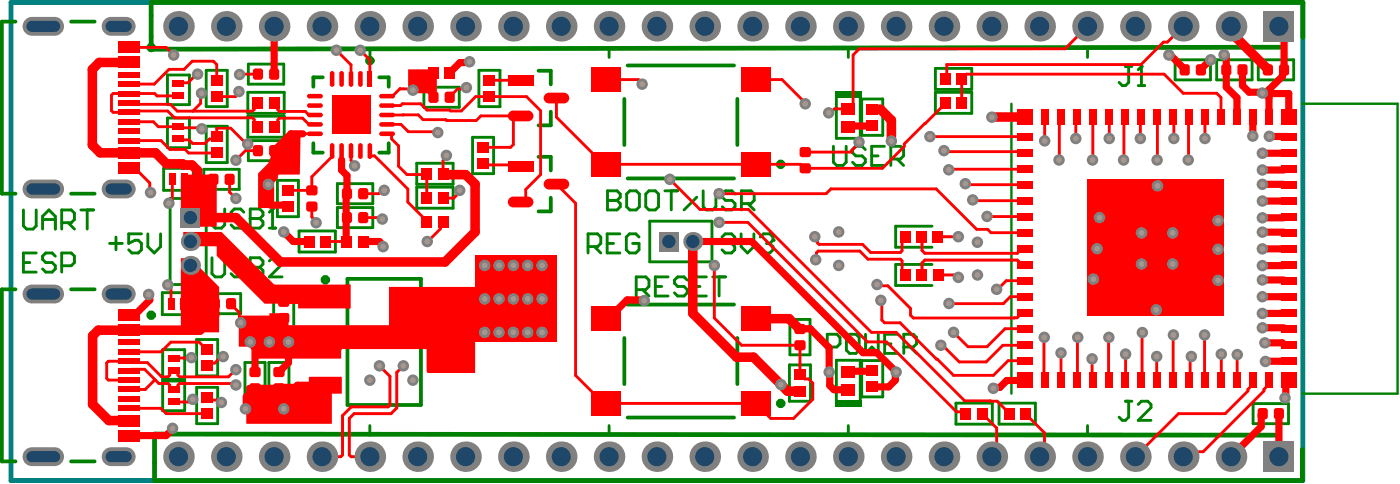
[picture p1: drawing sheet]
<svg xmlns="http://www.w3.org/2000/svg" width="247mm" height="85mm" viewBox="0 0 247 85" stroke-linecap="round" stroke-linejoin="round" font-family="sans-serif">
<path d="M1.9 .4h228.2v84.4h-228.2z" fill="none" stroke="#008080" stroke-width=".84"/>
<g fill="none" stroke="#008000" stroke-width=".51">
<path d="M29.6 13.2h3.9v5.3h-3.9zM36.4 12.4h3.7v6.4h-3.7zM43.8 16.3h6.4v3.7h-6.4zM43.9 11.3h6.2v3.5h-6.2zM65.4 9v1.7M74.9 15.4h6.2v3.5h-6.2zM84.6 12.4h3.7v6.4h-3.7zM107.6 8.4v1.7M147.7 16.5h4.3v7.9h-4.3zM149.8 8.4v1.7M152.2 17.5h3.7v6.4h-3.7zM165.2 16.3h6.4v3.7h-6.4z"/>
<path d="M165.2 12.1h6.4v3.7h-6.4zM192.1 8.4v1.7M207.6 10.5h6.2v3.6h-6.2zM214.9 10.5h6.3v3.6h-6.3zM222.3 10.5h6.2v3.6h-6.2zM28.9 29.7h5.2v3.9h-5.2zM29.6 20.8h3.9v5.2h-3.9zM30 35h6.4v15l-.1 .2h-6.3zM36 29.9h6.3v3.5h-6.3zM36.4 22.3h3.7v6.4h-3.7zM43.8 20.5h6.4v3.7h-6.4zM43.9 24.8h6.2v3.5h-6.2z"/>
<path d="M49 31.8h3.7v6.4h-3.7zM59.6 36.6h6.2v3.6h-6.2zM59.6 32.4h6.2v3.5h-6.2zM73.6 28.8h6.4v3.7h-6.4zM73.6 33h6.4v3.7h-6.4zM83.5 24.2h3.7v6.4h-3.7zM114.8 39h11v7.2h-11zM164.6 39.9h-6.4v3.7h6.4M28.7 51.6h5.2v3.9h-5.2zM34.7 59.9h3.8v6.4h-3.8zM36.3 51.8h6.2v3.5h-6.2zM48.3 51.5h3.6v6.3h-3.6z"/>
<path d="M52.8 40.7h6.4v3.8h-6.4zM139.5 56.3h3.6v6.3h-3.6zM164.6 46.6h-6.4v3.8h6.4M28.7 61.7h3.9v5.2h-3.9zM28.7 67.2h3.9v5.2h-3.9zM34.7 68.3h3.8v6.4h-3.8zM43.3 63.9h3.5v6.3h-3.5zM47.5 63.9h3.5v6.3h-3.5zM65.3 75.1v1.7M107.6 75.1v1.7M139.4 64.4h3.8v6.4h-3.8zM147.7 63.5h4.3v8h-4.3z"/>
<path d="M149.8 75.1v1.7M152.2 63.6h3.7v6.4h-3.7zM168.9 71.1h6.4v3.7h-6.4zM176.5 71.1h6.4v3.7h-6.4zM192.1 75.1v1.7M221.4 71.2h6.2v3.5h-6.2z"/>
</g>
<path d="M26.7 .9v7.4M26.7 .4h203.4v6.2M226.8 8.3l-200.1 .4M225.9 76.8l-198.6-.2v8.2h202.7l.1-5.5" fill="none" stroke="#008000" stroke-width=".84"/>
<path d="M178.7 18.3v51.1M230.1 18.3h16.8v51.1h-16.8" fill="none" stroke="#008000" stroke-width=".42"/>
<g fill="none" stroke="#008000" stroke-width=".66">
<path d="M2.7 3.8h-2.4v30.4h2.4M12.6 3.8h4.1M57 13.6h-1.7v1.7M67 13.6h1.7v1.7M95.1 12.5h2.2v2.4M97.3 19.7v2.4h-2.2M110.3 17.4v8.2M110.9 11.5h18.8M130.2 17.4v8.2M12.6 34.2h4.1M55.3 25.3v1.6h1.7M68.7 25.3v1.6h-1.7"/>
<path d="M95.1 27.7h2.2v2.4M97.3 34.9v2.4h-2.2M110.9 31.5h18.8M2.7 51h-2.4v30.4h2.4M12.6 51h4.1M61.4 49.2h13v22.2h-13zM110.3 59.6v8.2M110.9 53.7h18.8M130.2 59.6v8.2M110.9 73.6h18.8M12.6 81.4h4.1"/>
</g>
<g fill="#008000">
<path d="M147.5 16.1h4.7v1.3h-4.7z" fill-rule="evenodd"/>
<path d="M147.5 70.6h4.7v1.2h-4.7z" fill-rule="evenodd"/>
</g>
<path d="M37.4 36.9v2.8l.6 .5h1.1l.6-.5v-2.8M43.1 37.4l-.6-.5h-1.1l-.6 .5v.6l.6 .6h1.1l.6 .5v.6l-.6 .5h-1.1l-.6-.5M44.2 36.9v3.3h1.7l.6-.5v-.6l-.6-.5h-1.7" fill="none" stroke="#008000" stroke-width=".51"/>
<circle cx="44.2" cy="38.6" r=".25" fill="#008000"/>
<path d="M44.2 36.9h1.7l.6 .5v.6l-.6 .6h-1.7M48.1 36.9v3.3M47.6 40.2h1.1" fill="none" stroke="#008000" stroke-width=".51"/>
<circle cx="48.1" cy="36.9" r=".25" fill="#008000"/>
<path d="M198.8 11.7h1.1M199.4 11.7v2.8l-.6 .6h-.6l-.5-.6M201.1 15.1h1.1M201.6 11.7v3.4M48.1 36.9l-.5 .5" fill="none" stroke="#008000" stroke-width=".51"/>
<circle cx="201.6" cy="11.7" r=".25" fill="#008000"/>
<g fill="none" stroke="#008000" stroke-width=".51">
<path d="M201.6 11.7l-.5 .6M4.1 37v2.8l.6 .6h1.1l.6-.6v-2.8M7.5 38.7h2.3M10.9 39.3h1.7l.6-.6v-1.1l-.6-.6h-1.7v3.4M12 39.3l1.2 1.1M14.3 37h2.2M15.4 37v3.4M4.1 46.3h1.2M6.4 44.6h-2.3v3.4h2.3M7.5 40.4v-2.2l1.1-1.2 1.2 1.2v2.2M9.8 45.2l-.6-.6h-1.1l-.6 .6v.5l.6 .6h1.1l.6 .6v.5l-.6 .6h-1.1l-.6-.6M10.9 46.9h1.7l.6-.6v-1.1l-.6-.6h-1.7v3.4"/>
<path d="M19.4 42.9h2.2M20.5 41.8v2.3M25 41.3h-2.3v1.6l1.2-.5h.5l.6 .5v1.2l-.6 .5h-1.1l-.6-.5M26.1 41.3v2.2l1.1 1.1 1.2-1.1v-2.2M37.4 45.5v2.8l.6 .5h1.1l.6-.5v-2.8M43.1 46l-.6-.5h-1.1l-.6 .5v.6l.6 .6h1.1l.6 .5v.6l-.6 .5h-1.1l-.6-.5M44.2 45.5v3.3h1.7l.6-.5v-.6l-.6-.5h-1.7M198.8 70.8h1.1M199.4 70.8v2.8l-.6 .5h-.6l-.5-.5M201.1 71.3l.5-.5h1.1l.6 .5v.6l-2.2 2.2h2.2"/>
</g>
<circle cx="44.2" cy="47.2" r=".25" fill="#008000"/>
<path d="M44.2 45.5h1.7l.6 .5v.6l-.6 .6h-1.7M47.6 46l.5-.5h1.2l.5 .5v.6l-2.2 2.2h2.2M127.5 41.8l.6-.5h1.1l.6 .5v.6" fill="none" stroke="#008000" stroke-width=".51"/>
<circle cx="129.8" cy="42.4" r=".25" fill="#008000"/>
<path d="M128.7 42.9h.5M129.2 42.9l.6 .6v.6l-.6 .5h-1.1l-.6-.5M129.8 42.4l-.6 .5M130.9 41.3v2.2l1.1 1.1 1.2-1.1v-2.2M134.3 41.8l.6-.5h1.1l.5 .5v.6" fill="none" stroke="#008000" stroke-width=".51"/>
<circle cx="136.5" cy="42.4" r=".25" fill="#008000"/>
<g fill="none" stroke="#008000" stroke-width=".51">
<path d="M107.3 33.7v3.3h1.7l.6-.5v-.6l-.6-.6h-1.7M103.9 43.5h1.7l.5-.6v-1.1l-.5-.5h-1.7v3.3M105 43.5l1.1 1.1M107.2 42.9h1.2M109.5 41.3h-2.3v3.3h2.3M112.4 51.1h1.7l.5-.6v-1.1l-.5-.6h-1.7v3.4M112.9 41.8l-.6-.5h-1.1l-.6 .5v2.3l.6 .5h1.1l.6-.5v-1.2h-1.1M113.5 51.1l1.1 1.1M115.8 50.5h1.1M118 48.8h-2.2v3.4h2.2M121.4 49.4l-.6-.6h-1.1l-.6 .6v.6l.6 .5h1.1l.6 .6v.6l-.6 .5h-1.1l-.6-.5M122.5 50.5h1.1"/>
<path d="M124.8 48.8h-2.3v3.4h2.3M125.9 48.8h2.3M127 48.8v3.4M135.4 42.9h.6M136 42.9l.5 .6v.6l-.5 .5h-1.1l-.6-.5M136.5 42.4l-.5 .5"/>
</g>
<circle cx="107.3" cy="35.3" r=".25" fill="#008000"/>
<g fill="none" stroke="#008000" stroke-width=".51">
<path d="M107.3 33.7h1.7l.6 .5v.6l-.6 .5h-1.7M110.7 34.2l.6-.5h1.1l.5 .5v2.3l-.5 .5h-1.1l-.6-.5zM114.1 34.2l.5-.5h1.2l.5 .5v2.3l-.5 .5h-1.2l-.5-.5zM117.4 33.7h2.3M118.6 33.7v3.3M123.1 34.8l-2.3 2.2M124.2 33.7v2.8l.6 .5h1.1l.6-.5v-2.8M129.8 34.2l-.5-.5h-1.1l-.6 .5v.6l.6 .5h1.1l.5 .6v.6l-.5 .5h-1.1l-.6-.5M131 35.9h1.7l.5-.6v-1.1l-.5-.5h-1.7v3.3M132.1 35.9l1.1 1.1M147.2 25.8v2.8l.6 .6h1.1l.6-.6v-2.8M152.8 26.4l-.5-.6h-1.1l-.6 .6v.5l.6 .6h1.1l.5 .6v.5l-.5 .6h-1.1l-.6-.6"/>
<path d="M154 27.5h1.1M156.2 25.8h-2.2v3.4h2.2M157.4 28.1h1.6l.6-.6v-1.1l-.6-.6h-1.6v3.4M158.5 28.1l1.1 1.1M149.5 59.5l.6-.5h1.1l.6 .5v2.3l-.6 .5h-1.1l-.6-.5zM152.9 59v3.3l1.1-1.1 1.1 1.1v-3.3M158.5 59h-2.2v3.3h2.2M146.1 61.2h1.7l.6-.5v-1.2l-.6-.5h-1.7v3.3M156.3 60.7h1.1M159.6 61.2h1.7l.6-.5v-1.2l-.6-.5h-1.7v3.3M160.8 61.2l1.1 1.1"/>
</g>
<circle cx="224.2" cy="15.8" r=".33" fill="none" stroke="#008000" stroke-width=".66"/>
<g fill="none" stroke="#008000" stroke-width=".83">
<circle cx="26.7" cy="8.4" r=".42"/>
<circle cx="65.3" cy="10.7" r=".42"/>
<circle cx="137.9" cy="29" r=".42"/>
<circle cx="26.7" cy="55.6" r=".42"/>
<circle cx="57.5" cy="49.4" r=".42"/>
<circle cx="137.9" cy="71.2" r=".42"/>
</g>
<g fill="#f00">
<path d="M207.9 36.4h2l1.9 2v2h-3.9z"/>
<path d="M42.2 55.7h5.4v-.4h3.4v2.1h17.7v-6.8h15.2v15.2h-8.4v-4.2h-15.2v1.7h-15l-.3-.1v-2h-2.8z"/>
<path d="M192.1 31.6h24.1v24.1h-24.1z"/>
<path d="M31.9 45.6h3v1.2l3.8 3.8v8h-6.8z"/>
<path d="M32.1 30.8h6.2v9.2l-5.9 .1-.5-.3v-8.7z"/>
<path d="M32.4 40.9h6.7l9.3 9.3h13.5v4.2h-9.2v-.8h-6l-8.4-8.5v-1.7h-5.9z"/>
<path d="M43.5 68.2l.3-.3 14.8 .3v6.6h-15.1z"/>
<path d="M48.4 26.5l2.9-2.9h1.5l.3 .3-.1 6.9h-3.7l-.9 .8v4.3l.5 .4-.2 .4h-3.1v-6.1l1.8-1.8z"/>
<path d="M72.1 12.2h5.1v4.5l-.4 .2-.5-.4h-4.2z"/>
<path d="M83.9 45.1h14.4v15.2h-14.4z"/>
</g>
<path d="M163.5 47.9l-.6 .6M165.7 48.5h2.8l.4 .4h.4" fill="none" stroke="#f00" stroke-width=".52"/>
<g fill="none" stroke="#f00" stroke-width=".51">
<path d="M22.9 8.4h6.4l1.4 1.3M27.3 16.5l.4 .4h3.8M34.9 13.1h-.2l-1.5 1.5h-1.5l-.2 .2M35.6 16.5l-.2 .1v1.6l-1.3 1.4M37.7 13.7l.6 .5v-2.8l-.6-.6h-3.7l-1.5 1.4h-2.6l-2.7 2.6h-4.3M59.4 8.9l2.6 2.5M70.7 15.6l2 .1 .2 .2M86.5 14.2h.1M92 14.1l-5.5 .1M150.7 9.7v8.7l-.1 .2-.6 .6h-2.6l-.7 .7h-.3M209 16.5h5.9l.8 .7v3.4M209 4.6l-2.8 2.8h-.7l-3.9 4"/>
<path d="M98.3 32.5l3.4 3.4v30.3l4.9 5M123.6 36.9h8.6l21.7 21.7h4.4l12.1 12.1M127 39.2h5.1l21.1 21.1h3.4l12.4 12.3M40.8 53.6l1.5 1.6v1.5l.2 .2M126.2 46.8v9.3l4.8 4.8h10.3M144.5 44.3l-.3 .3v1.1l-.1 .1M154.9 50.2l.2 .2h1.7l4 4M155.6 53l.2 .1v3.3l.5 .5h2.7l6.4 6.4M23.1 65.1l-.5 .5M31.7 67.7h9.7l.3 .2M41.7 65.2l-1.3 1.3h-8.7M173.5 73l2.5 2.5v4.2l-.8 .9"/>
<path d="M181.1 73l3.4 3.3v3.4l-.8 .9M218.6 62.5l-.1 3.7 .2 .1"/>
</g>
<path d="M154.1 19.2l1.4 .1 2 1.9v3.7M83.9 32.5v8.4l-5.3 5.3h-29.1M122.4 42.6v12.7l7.7 7.7h3l6 6M133.5 56.2h5.9l1.9 1.8" fill="none" stroke="#f00" stroke-width="1.7"/>
<g fill="none" stroke="#f00" stroke-width="1.3">
<path d="M209 12l.3 .3M216.6 9.7v5.7l1.9 1.8v3.4M47.3 32.6v3.1M154.1 22.1l-.2 .1h-3.9l-.2 .2M221.3 20.2v3.8M122.4 42.6h10.4l19.6 19.6h2.5l3.4 3.4M141.3 58h1.8l3.4 3.3v4.3M223 57.8h3.8M154.1 65.4l-.1 .1h-4l-.2 .1M158.3 65.6h.1M223.4 60.5h3.1l.3 .3M226.8 63.7l-3.3 .1"/>
<path d="M227.7 67.1l-.6 .5v2.5l-.1 .1"/>
</g>
<circle cx="209" cy="4.6" r=".25" fill="#f00"/>
<g fill="none" stroke="#f00" stroke-width="1.3">
<path d="M48.4 4.6v8.5M82.9 10.9l-.1 .1h-1.6l-1.8 1.9M206.5 9.7l.1 .1h.3l2.1 2.2M213.9 10.5l-1.8 1.8M225.9 4.6l.9 1v6.7l-.2 .3v.8l-2.9 2.9h-.6l-.1 .1-.2-.1h-2.1l-1.2-1.2v-2.8M47.3 35.7l.5 .5h2.8l.3 .2M53.5 23.6h-2.1l-3 2.9v4.8l-1 1-.2 .4M60.3 28.3v1.7l1 1v3.2l-.2 .1v8.2M60.3 28.3h.1M223 32.5h3.8M223 30h3.8M223 27h3.8"/>
<path d="M223 38.4h3.8M223 35.5h3.8M224.2 20.6v-3.4l-.8-.7h4.3v4.1M224.2 24l3.3 .1M227.5 24.1h.1M26.5 51.9v1l-2.7 2.7h-.9M33.6 42.6h5.8l10.6 10.6 .4-.2h6.8l.3-.3M33.6 46.8l4.4 4.3v2.5h-5.6M50.1 40.9l1.7 1.7h2.8M50.1 56.1l-2.4 2.3v1.8l-.1 .1M64.2 42.6h2.8l.9 .8M85.6 58.6h-5.1l-.8 .9v.8"/>
<path d="M113.8 53l-.1-.1h-2.9l-3.3 3.3h-.5M223 49.4h3.8M223 40.9h3.8M223 46.9h3.8M223 43.9h3.8M223 52.3h3.8M223 55.3h3.8M30.7 75.5l-1.4 1.3h-6.4l.3 .4M49.6 68.8l-.2-.3h-4.5l-1.4 1.5v2l-.1 .1M51 60.3v3.6l-1.7 1.7M57.5 67.9h-4.9l-.4 .4h-2.8M57.5 60.3h-13.3v.2l.8 .9v4.2"/>
<path d="M146.5 65.6l.1 .1v2.3l.7 .7h2.5M158.3 65.6l-.1 .2v1.3l-1.2 1.1h-2.9M181.1 67.1h-3.3l-1.2 1.2h-1l-.1 .2M223 73l-.2 .2v2l-5.3 5.4M225.9 73v7.6"/>
</g>
<g fill="none" stroke="#f00" stroke-width=".51">
<path d="M27.3 16.5h-7.3l-.3 .3v2.7l.3 .3h2.9l.2-.2h6.5l1.2 1.2h13.8l.3 .3v.6l.7 .7M42.2 16.1v.3l-.6 .6h-3.3M42.3 13.1l.1 .1M42.5 13.1h3.1M45.6 18.1l-.7 .7v.5l-.3 .3h-13.3l-1.2-1.2h-7l-.2-.2M48.4 18.1l.7 .7v.6l.3 .3h4.5l.7 .6h1M62 11.4v2.5M63.6 8.9l1.7 1.7v2.3M68.4 18.6h2.4l.3-.3h3.2l1.1 1.1h4l.2 .2h1.9l2.5-2.6h9l2.5 2.5v11.3l-2.6 2.6v1.7l-.5 .5h-.4M70.7 15.6l-1.3 1.3M73.1 15.8h2.1l1.4 1.3M76.6 12.9v4.3"/>
<path d="M82.4 15.5l-.2 .2h-1.4l-1.4 1.5M98.3 17.3v3.4l8.3 8.3h34.8l.7 .7h13.8l3.8-3.9v-.4l7.3-7.3M107 14h5.8l.7 .8M133.5 14h4.6l4.1 4.1v.2M192.1 4.6l-4 4h-36.3l-1.1 1.1M201.6 11.4h-34.4v2.3l-.2 .2M209 16.5l-3.4-3.4h-34.9l-.8 .7v4.3M22.9 21.5h4.2l.9 .9h3.5l.2 .1h3.8l.2 .2M22.9 24.8h5.5l1.6 1.6h2.7l.6 .6 5-.1M22.9 29.6l.2 .3h1l2.4 2.4v1M30.4 31.6v3.6l-.6 .7M31.5 24.5l.2 .2h1.7l.6 .6h2.2l.8-.8h.8l.5-.5v-1.4h2.5l2.8 2.8h.2"/>
<path d="M32.6 31.6h5.1M40.6 31.6v2.3l1.1 1.1M45.6 26.6h-2.2l-1.7 1.7M53.5 23.6h2.1M55.1 36.4v1.9l.9 .9M55.6 21.9h-1l-1.2-1.1h-4l-.3 .3v.6l-.7 .7M58.7 26.6v1l-3.6 3.6v2.4h-4.2M62 26.6v1.7l.6 .6v.4M64.2 38.4h2.8l.2 .2h.3M65.3 26.7v.8h.9l5.8 5.8v2.3l3.4 3.5M67.9 33.6h-.4l-.5 .6h-2.8M68.4 21.9h2.4l1.3 1.3h5.1l.1 .2"/>
<path d="M68.4 20.3h5.5l.8 .8h4l.2 .2h5.2l.8-.9h7.1M68.4 23.6h.8v.9l1.2 1.2v3.6l1.5 1.5h3.3l.2-.1v4.2M71.2 20.3h.1M78.3 39.1l-.5 .5v.8l-2.3 2.2M78.9 27.4v.3l-.6 .6v2.4M81.2 33.6l-.2 .2v.3l-.8 .8h-1.9M85.3 28.9l.3 .2h6.1l.3 .2h-1.3M91.2 20.4l-.5 .5v4.6l-.5 .5h-4.9M118.3 31.6l5.3 5.3M127 34.2h18.9l.9-.9h18.6l7.1 7.2h2l.5 .5h6.1M151.7 25.1v.1l-1.3 1.3v.3h-8.2M164.3 24.1h.1"/>
<path d="M164.3 24.1h16.8M166.7 26.6l.2 .2h14l.2 .1M170.9 32.6h10.2M171.8 35.3l.2 .1h9.1M174.4 38.2h6.4M181.1 24.1h.1M181.1 29.8l-.1 .1h-13.3h-.1M184.5 21v3.8M187.1 21.2v7.1M190 20.6v3.8M193 21.2v7.1M195.9 20.6v3.8"/>
<path d="M198.5 21.2v7.1M201.4 20.6v3.8M204.4 21.2v7.1M207.4 20.6v3.8M209.9 21.2v7.1M212.8 20.6v3.9M29.8 50.2l.4 .4v3M61.1 42.5l-.1 .1h-3.5M143.9 41.8v.4l.8 .9h7.7l1.4 1.4h5.2l.3-.3v-1.8l.7-.6M144.5 44.3h7.4l1.4 1.4h5.7l.3 .3v1.9l.7 .6M160.8 54.4v1.2l.5 .5h17.9h.5l.7-.9h.7M181.1 49.5h-3.4l-1.5 1.5h-.2"/>
<path d="M181.1 52.3h-2.6l-1.3 1.3-9.6-.1M181.1 58h-3.6l-3.1 3.2h-3.4l-2.6-2.6M184.4 59.5v7M190.3 59.5v7M195.8 59.5v7M201.7 58.6v7.1M207.2 59v7.1M212.7 59v7.1M22.9 72h5.5l1 1h7.2M23.1 65.1h2.4l2.6 2.6h1.6l.3 .2v.5l.3 .3h.8l.3-.3v-.5l.3-.2M27.4 67l-1.7 1.7h-2.8M31.7 66.5l-.3-.3v-.5l-.3-.3h-.8l-.3 .3v.5l-.3 .3h-1.1l-2.6-2.5h-2.9l-.2-.3h-3.8l-.3 .3v2.7l.3 .3h3.8"/>
<path d="M33.8 63.1l-3.1 .1M34.1 70.4h-.4l-.4 .5h-2.6M36.6 70.1l.5 .5h1.3l.4 .4h.3M36.6 61.7l-1.4-1.4h-5l-1.7 1.8h-5.6M39.4 62.9l-.2 .2h-.4l-.9 1h-.8l-.5 .4M141.3 60.9v5.2l.8 .7h.7l.8 .8v2.8l-3.4 3.4h-4.1l-.5-.5v-.4l-1.7-1.7h-27.3M165.4 63.3h.2l2.8 2.9h7.1l2.6-2.6h3M169 72.6h1.3l.3 .4M170.4 70.7l5.7 .1 2.1 2.2M181.1 60.8l-.1 .1h-3.9l-2.9 2.9h-4.8l-2.9-2.9h-.3M187.4 62.3v4.8M192.9 63.3v3.8"/>
<path d="M198.8 62.5v3.8M204.3 62.9v3.8M210.4 62.9l-.2 .2v3.2l-.4 .4M215.7 62.5v3.8M221.3 67.1v.7l-.9 .9v.3l-4 4h-8.2l-7.6 7.6M224.2 67.1v.7l-.9 .9v.3l-10.8 10.7h-2.6l-.9 .9"/>
</g>
<g fill="none" stroke="#f00" stroke-width="1.7">
<path d="M22.9 11h-5.4l-1.2 1.2v13.4l1.4 1.4h9.8l1.9 1.9h2.8l.3 .2h1.4l1 1v4.9l-.4 .4v2.1l-.9 .9h8.1l7.8 7.8M217.5 4.6l.7 .8v1l5.8 5.9M78.3 30.7v.1h3.9l1.7 1.7M181 20.6l-5.8 .1M181.1 20.6h-.1M194.2 38.4h4.7M194.6 38.4h.1M204.5 33.1h.1M204.5 32.8v4.5M210.5 38.9h4.7M214.7 38.9h.1M38 53.6l-.1 2-2.6 2.6h-17.9l-1 1v12.1l2.8 2.9h3.7"/>
<path d="M193.1 49.2h4.7M193.6 49.2h.1M193.8 43.9h4.6M194.2 43.9h.1M204.3 50l-.1 4.6M204.3 54.2h-.1M210.5 49.4l4.7 .1M210.5 44h4.7M214.7 49.4v.1M214.7 44h.1M139.1 69h2.2"/>
</g>
<path d="M162.8 41.8h.1M162.9 41.8v2.4l.5 .5h16.3l.7-.8h.7M165.7 41.8h3.6M181.1 46.7h-.7l-.7-.8h-16.3l-.5 .5v2.1M67 64.5l1.9 1.9v5.1l-.3 .3h-6.5l-1.6 1.5v6.9l-.3 .4h-3.3M71.2 64.5l-1.1 1.2v6.3l-1 1h-6.6l-.8 .8v6.4l.3 .4h3.3" fill="none" stroke="#f00" stroke-width=".52"/>
<circle cx="169.3" cy="48.9" r="1.01" fill="#808080"/>
<circle cx="169.3" cy="48.9" r=".51" fill="#a6968d"/>
<circle cx="126.2" cy="46.8" r="1.01" fill="#808080"/>
<circle cx="126.2" cy="46.8" r=".51" fill="#a6968d"/>
<circle cx="146.4" cy="19.9" r="1.01" fill="#808080"/>
<circle cx="146.4" cy="19.9" r=".51" fill="#a6968d"/>
<circle cx="157.5" cy="24.9" r="1.01" fill="#808080"/>
<circle cx="157.5" cy="24.9" r=".51" fill="#a6968d"/>
<circle cx="216.2" cy="9.7" r="1.01" fill="#808080"/>
<circle cx="216.2" cy="9.7" r=".51" fill="#a6968d"/>
<circle cx="42.5" cy="56.9" r="1.01" fill="#808080"/>
<circle cx="42.5" cy="56.9" r=".51" fill="#a6968d"/>
<circle cx="41.7" cy="67.9" r="1.01" fill="#808080"/>
<circle cx="41.7" cy="67.9" r=".51" fill="#a6968d"/>
<circle cx="41.7" cy="65.2" r="1.01" fill="#808080"/>
<circle cx="41.7" cy="65.2" r=".51" fill="#a6968d"/>
<circle cx="72.9" cy="15.9" r="1.01" fill="#808080"/>
<circle cx="72.9" cy="15.9" r=".51" fill="#a6968d"/>
<circle cx="30.7" cy="9.7" r="1.01" fill="#808080"/>
<circle cx="30.7" cy="9.7" r=".51" fill="#a6968d"/>
<circle cx="34.9" cy="13.1" r="1.01" fill="#808080"/>
<circle cx="34.9" cy="13.1" r=".51" fill="#a6968d"/>
<circle cx="35.6" cy="16.5" r="1.01" fill="#808080"/>
<circle cx="35.6" cy="16.5" r=".51" fill="#a6968d"/>
<circle cx="227" cy="70.2" r="1.01" fill="#808080"/>
<circle cx="227" cy="70.2" r=".51" fill="#a6968d"/>
<circle cx="154.9" cy="50.2" r="1.01" fill="#808080"/>
<circle cx="154.9" cy="50.2" r=".51" fill="#a6968d"/>
<circle cx="155.6" cy="53" r="1.01" fill="#808080"/>
<circle cx="155.6" cy="53" r=".51" fill="#a6968d"/>
<circle cx="144.1" cy="45.8" r="1.01" fill="#808080"/>
<circle cx="144.1" cy="45.8" r=".51" fill="#a6968d"/>
<circle cx="223.5" cy="63.8" r="1.01" fill="#808080"/>
<circle cx="223.5" cy="63.8" r=".51" fill="#a6968d"/>
<circle cx="218.6" cy="62.5" r="1.01" fill="#808080"/>
<circle cx="218.6" cy="62.5" r=".51" fill="#a6968d"/>
<circle cx="223.4" cy="60.5" r="1.01" fill="#808080"/>
<circle cx="223.4" cy="60.5" r=".51" fill="#a6968d"/>
<circle cx="223" cy="57.8" r="1.01" fill="#808080"/>
<circle cx="223" cy="57.8" r=".51" fill="#a6968d"/>
<circle cx="221.3" cy="24" r="1.01" fill="#808080"/>
<circle cx="221.3" cy="24" r=".51" fill="#a6968d"/>
<circle cx="206.5" cy="9.7" r="1.01" fill="#808080"/>
<circle cx="206.5" cy="9.7" r=".51" fill="#a6968d"/>
<circle cx="142.2" cy="18.3" r="1.01" fill="#808080"/>
<circle cx="142.2" cy="18.3" r=".51" fill="#a6968d"/>
<circle cx="113.4" cy="14.8" r="1.01" fill="#808080"/>
<circle cx="113.4" cy="14.8" r=".51" fill="#a6968d"/>
<circle cx="82.9" cy="10.9" r="1.01" fill="#808080"/>
<circle cx="82.9" cy="10.9" r=".51" fill="#a6968d"/>
<circle cx="82.4" cy="15.5" r="1.01" fill="#808080"/>
<circle cx="82.4" cy="15.5" r=".51" fill="#a6968d"/>
<circle cx="77.3" cy="23.4" r="1.01" fill="#808080"/>
<circle cx="77.3" cy="23.4" r=".51" fill="#a6968d"/>
<circle cx="67.5" cy="38.6" r="1.01" fill="#808080"/>
<circle cx="67.5" cy="38.6" r=".51" fill="#a6968d"/>
<circle cx="78.9" cy="27.4" r="1.01" fill="#808080"/>
<circle cx="78.9" cy="27.4" r=".51" fill="#a6968d"/>
<circle cx="113.8" cy="53" r="1.01" fill="#808080"/>
<circle cx="113.8" cy="53" r=".51" fill="#a6968d"/>
<circle cx="39.1" cy="71" r="1.01" fill="#808080"/>
<circle cx="39.1" cy="71" r=".51" fill="#a6968d"/>
<circle cx="43.4" cy="72.1" r="1.01" fill="#808080"/>
<circle cx="43.4" cy="72.1" r=".51" fill="#a6968d"/>
<circle cx="146.5" cy="65.6" r="1.01" fill="#808080"/>
<circle cx="146.5" cy="65.6" r=".51" fill="#a6968d"/>
<circle cx="137.9" cy="67.8" r="1.01" fill="#808080"/>
<circle cx="137.9" cy="67.8" r=".51" fill="#a6968d"/>
<circle cx="62.6" cy="29.3" r="1.01" fill="#808080"/>
<circle cx="62.6" cy="29.3" r=".51" fill="#a6968d"/>
<circle cx="67.9" cy="33.6" r="1.01" fill="#808080"/>
<circle cx="67.9" cy="33.6" r=".51" fill="#a6968d"/>
<circle cx="63.6" cy="8.9" r="1.01" fill="#808080"/>
<circle cx="63.6" cy="8.9" r=".51" fill="#a6968d"/>
<circle cx="59.4" cy="8.9" r="1.01" fill="#808080"/>
<circle cx="59.4" cy="8.9" r=".51" fill="#a6968d"/>
<circle cx="81.2" cy="33.6" r="1.01" fill="#808080"/>
<circle cx="81.2" cy="33.6" r=".51" fill="#a6968d"/>
<circle cx="42.2" cy="16.1" r="1.01" fill="#808080"/>
<circle cx="42.2" cy="16.1" r=".51" fill="#a6968d"/>
<circle cx="35.7" cy="22.7" r="1.01" fill="#808080"/>
<circle cx="35.7" cy="22.7" r=".51" fill="#a6968d"/>
<circle cx="43.8" cy="25.4" r="1.01" fill="#808080"/>
<circle cx="43.8" cy="25.4" r=".51" fill="#a6968d"/>
<circle cx="41.7" cy="28.3" r="1.01" fill="#808080"/>
<circle cx="41.7" cy="28.3" r=".51" fill="#a6968d"/>
<circle cx="47.4" cy="32.5" r="1.01" fill="#808080"/>
<circle cx="47.4" cy="32.5" r=".51" fill="#a6968d"/>
<circle cx="41.7" cy="35" r="1.01" fill="#808080"/>
<circle cx="41.7" cy="35" r=".51" fill="#a6968d"/>
<circle cx="42.3" cy="13.1" r="1.01" fill="#808080"/>
<circle cx="42.3" cy="13.1" r=".51" fill="#a6968d"/>
<circle cx="50.1" cy="40.9" r="1.01" fill="#808080"/>
<circle cx="50.1" cy="40.9" r=".51" fill="#a6968d"/>
<circle cx="75.5" cy="42.6" r="1.01" fill="#808080"/>
<circle cx="75.5" cy="42.6" r=".51" fill="#a6968d"/>
<circle cx="67.7" cy="43.5" r="1.01" fill="#808080"/>
<circle cx="67.7" cy="43.5" r=".51" fill="#a6968d"/>
<circle cx="26.6" cy="34" r="1.01" fill="#808080"/>
<circle cx="26.6" cy="34" r=".51" fill="#a6968d"/>
<circle cx="29.8" cy="35.9" r="1.01" fill="#808080"/>
<circle cx="29.8" cy="35.9" r=".51" fill="#a6968d"/>
<circle cx="194.2" cy="38.4" r="1.01" fill="#808080"/>
<circle cx="194.2" cy="38.4" r=".51" fill="#a6968d"/>
<circle cx="148.2" cy="46.8" r="1.01" fill="#808080"/>
<circle cx="148.2" cy="46.8" r=".51" fill="#a6968d"/>
<circle cx="148.2" cy="40.9" r="1.01" fill="#808080"/>
<circle cx="148.2" cy="40.9" r=".51" fill="#a6968d"/>
<circle cx="143.9" cy="41.8" r="1.01" fill="#808080"/>
<circle cx="143.9" cy="41.8" r=".51" fill="#a6968d"/>
<circle cx="33.8" cy="63.1" r="1.01" fill="#808080"/>
<circle cx="33.8" cy="63.1" r=".51" fill="#a6968d"/>
<circle cx="39.4" cy="62.9" r="1.01" fill="#808080"/>
<circle cx="39.4" cy="62.9" r=".51" fill="#a6968d"/>
<circle cx="151.7" cy="25.1" r="1.01" fill="#808080"/>
<circle cx="151.7" cy="25.1" r=".51" fill="#a6968d"/>
<circle cx="171.8" cy="35.3" r="1.01" fill="#808080"/>
<circle cx="171.8" cy="35.3" r=".51" fill="#a6968d"/>
<circle cx="167.6" cy="29.9" r="1.01" fill="#808080"/>
<circle cx="167.6" cy="29.9" r=".51" fill="#a6968d"/>
<circle cx="166.7" cy="26.6" r="1.01" fill="#808080"/>
<circle cx="166.7" cy="26.6" r=".51" fill="#a6968d"/>
<circle cx="127" cy="39.2" r="1.01" fill="#808080"/>
<circle cx="127" cy="39.2" r=".51" fill="#a6968d"/>
<circle cx="172.6" cy="42.7" r="1.01" fill="#808080"/>
<circle cx="172.6" cy="42.7" r=".51" fill="#a6968d"/>
<circle cx="174.4" cy="38.2" r="1.01" fill="#808080"/>
<circle cx="174.4" cy="38.2" r=".51" fill="#a6968d"/>
<circle cx="176" cy="51" r="1.01" fill="#808080"/>
<circle cx="176" cy="51" r=".51" fill="#a6968d"/>
<circle cx="172.7" cy="48.5" r="1.01" fill="#808080"/>
<circle cx="172.7" cy="48.5" r=".51" fill="#a6968d"/>
<circle cx="169.3" cy="41.8" r="1.01" fill="#808080"/>
<circle cx="169.3" cy="41.8" r=".51" fill="#a6968d"/>
<circle cx="72.9" cy="67.1" r="1.01" fill="#808080"/>
<circle cx="72.9" cy="67.1" r=".51" fill="#a6968d"/>
<circle cx="65.3" cy="67.1" r="1.01" fill="#808080"/>
<circle cx="65.3" cy="67.1" r=".51" fill="#a6968d"/>
<circle cx="71.2" cy="64.5" r="1.01" fill="#808080"/>
<circle cx="71.2" cy="64.5" r=".51" fill="#a6968d"/>
<circle cx="67" cy="64.5" r="1.01" fill="#808080"/>
<circle cx="67" cy="64.5" r=".51" fill="#a6968d"/>
<circle cx="127" cy="34.2" r="1.01" fill="#808080"/>
<circle cx="127" cy="34.2" r=".51" fill="#a6968d"/>
<circle cx="118.3" cy="31.6" r="1.01" fill="#808080"/>
<circle cx="118.3" cy="31.6" r=".51" fill="#a6968d"/>
<circle cx="170.5" cy="32.4" r="1.01" fill="#808080"/>
<circle cx="170.5" cy="32.4" r=".51" fill="#a6968d"/>
<circle cx="167.6" cy="53.5" r="1.01" fill="#808080"/>
<circle cx="167.6" cy="53.5" r=".51" fill="#a6968d"/>
<circle cx="158.3" cy="65.6" r="1.01" fill="#808080"/>
<circle cx="158.3" cy="65.6" r=".51" fill="#a6968d"/>
<circle cx="168.4" cy="58.6" r="1.01" fill="#808080"/>
<circle cx="168.4" cy="58.6" r=".51" fill="#a6968d"/>
<circle cx="166.2" cy="60.9" r="1.01" fill="#808080"/>
<circle cx="166.2" cy="60.9" r=".51" fill="#a6968d"/>
<circle cx="175.5" cy="68.5" r="1.01" fill="#808080"/>
<circle cx="175.5" cy="68.5" r=".51" fill="#a6968d"/>
<circle cx="213.9" cy="10.5" r="1.01" fill="#808080"/>
<circle cx="213.9" cy="10.5" r=".51" fill="#a6968d"/>
<circle cx="34.1" cy="70.4" r="1.01" fill="#808080"/>
<circle cx="34.1" cy="70.4" r=".51" fill="#a6968d"/>
<circle cx="26.3" cy="51.9" r="1.01" fill="#808080"/>
<circle cx="26.3" cy="51.9" r=".51" fill="#a6968d"/>
<circle cx="29.6" cy="50.3" r="1.01" fill="#808080"/>
<circle cx="29.6" cy="50.3" r=".51" fill="#a6968d"/>
<circle cx="30.5" cy="75.6" r="1.01" fill="#808080"/>
<circle cx="30.5" cy="75.6" r=".51" fill="#a6968d"/>
<circle cx="50.1" cy="72.1" r="1.01" fill="#808080"/>
<circle cx="50.1" cy="72.1" r=".51" fill="#a6968d"/>
<circle cx="47.6" cy="60.3" r="1.01" fill="#808080"/>
<circle cx="47.6" cy="60.3" r=".51" fill="#a6968d"/>
<circle cx="51" cy="60.3" r="1.01" fill="#808080"/>
<circle cx="51" cy="60.3" r=".51" fill="#a6968d"/>
<circle cx="44.2" cy="60.3" r="1.01" fill="#808080"/>
<circle cx="44.2" cy="60.3" r=".51" fill="#a6968d"/>
<circle cx="85.6" cy="46.8" r="1.01" fill="#808080"/>
<circle cx="85.6" cy="46.8" r=".51" fill="#a6968d"/>
<circle cx="88.1" cy="46.8" r="1.01" fill="#808080"/>
<circle cx="88.1" cy="46.8" r=".51" fill="#a6968d"/>
<circle cx="90.7" cy="46.8" r="1.01" fill="#808080"/>
<circle cx="90.7" cy="46.8" r=".51" fill="#a6968d"/>
<circle cx="93.2" cy="46.8" r="1.01" fill="#808080"/>
<circle cx="93.2" cy="46.8" r=".51" fill="#a6968d"/>
<circle cx="95.8" cy="46.8" r="1.01" fill="#808080"/>
<circle cx="95.8" cy="46.8" r=".51" fill="#a6968d"/>
<circle cx="85.6" cy="52.7" r="1.01" fill="#808080"/>
<circle cx="85.6" cy="52.7" r=".51" fill="#a6968d"/>
<circle cx="88.1" cy="52.7" r="1.01" fill="#808080"/>
<circle cx="88.1" cy="52.7" r=".51" fill="#a6968d"/>
<circle cx="90.7" cy="52.7" r="1.01" fill="#808080"/>
<circle cx="90.7" cy="52.7" r=".51" fill="#a6968d"/>
<circle cx="93.2" cy="52.7" r="1.01" fill="#808080"/>
<circle cx="93.2" cy="52.7" r=".51" fill="#a6968d"/>
<circle cx="95.8" cy="52.7" r="1.01" fill="#808080"/>
<circle cx="95.8" cy="52.7" r=".51" fill="#a6968d"/>
<circle cx="95.8" cy="58.6" r="1.01" fill="#808080"/>
<circle cx="95.8" cy="58.6" r=".51" fill="#a6968d"/>
<circle cx="93.2" cy="58.6" r="1.01" fill="#808080"/>
<circle cx="93.2" cy="58.6" r=".51" fill="#a6968d"/>
<circle cx="90.7" cy="58.6" r="1.01" fill="#808080"/>
<circle cx="90.7" cy="58.6" r=".51" fill="#a6968d"/>
<circle cx="88.1" cy="58.6" r="1.01" fill="#808080"/>
<circle cx="88.1" cy="58.6" r=".51" fill="#a6968d"/>
<circle cx="223" cy="49.4" r="1.01" fill="#808080"/>
<circle cx="223" cy="49.4" r=".51" fill="#a6968d"/>
<circle cx="198.8" cy="62.5" r="1.01" fill="#808080"/>
<circle cx="198.8" cy="62.5" r=".51" fill="#a6968d"/>
<circle cx="192.9" cy="63.3" r="1.01" fill="#808080"/>
<circle cx="192.9" cy="63.3" r=".51" fill="#a6968d"/>
<circle cx="164.3" cy="24.1" r="1.01" fill="#808080"/>
<circle cx="164.3" cy="24.1" r=".51" fill="#a6968d"/>
<circle cx="63.6" cy="18.1" r="1.01" fill="#808080"/>
<circle cx="63.6" cy="18.1" r=".51" fill="#a6968d"/>
<circle cx="63.6" cy="22.4" r="1.01" fill="#808080"/>
<circle cx="63.6" cy="22.4" r=".51" fill="#a6968d"/>
<circle cx="60.3" cy="18.1" r="1.01" fill="#808080"/>
<circle cx="60.3" cy="18.1" r=".51" fill="#a6968d"/>
<circle cx="60.3" cy="22.4" r="1.01" fill="#808080"/>
<circle cx="60.3" cy="22.4" r=".51" fill="#a6968d"/>
<circle cx="61.9" cy="19.8" r="1.01" fill="#808080"/>
<circle cx="61.9" cy="19.8" r=".51" fill="#a6968d"/>
<circle cx="55.8" cy="39.3" r="1.01" fill="#808080"/>
<circle cx="55.8" cy="39.3" r=".51" fill="#a6968d"/>
<circle cx="85.6" cy="58.6" r="1.01" fill="#808080"/>
<circle cx="85.6" cy="58.6" r=".51" fill="#a6968d"/>
<circle cx="175.2" cy="20.7" r="1.01" fill="#808080"/>
<circle cx="175.2" cy="20.7" r=".51" fill="#a6968d"/>
<circle cx="187.1" cy="28.2" r="1.01" fill="#808080"/>
<circle cx="187.1" cy="28.2" r=".51" fill="#a6968d"/>
<circle cx="190" cy="24.4" r="1.01" fill="#808080"/>
<circle cx="190" cy="24.4" r=".51" fill="#a6968d"/>
<circle cx="184.5" cy="24.9" r="1.01" fill="#808080"/>
<circle cx="184.5" cy="24.8" r=".51" fill="#a6968d"/>
<circle cx="204.5" cy="32.8" r="1.01" fill="#808080"/>
<circle cx="204.5" cy="32.8" r=".51" fill="#a6968d"/>
<circle cx="204.4" cy="28.2" r="1.01" fill="#808080"/>
<circle cx="204.4" cy="28.2" r=".51" fill="#a6968d"/>
<circle cx="187.4" cy="62.3" r="1.01" fill="#808080"/>
<circle cx="187.4" cy="62.3" r=".51" fill="#a6968d"/>
<circle cx="195.9" cy="59.5" r="1.01" fill="#808080"/>
<circle cx="195.9" cy="59.5" r=".51" fill="#a6968d"/>
<circle cx="204.3" cy="62.9" r="1.01" fill="#808080"/>
<circle cx="204.3" cy="62.9" r=".51" fill="#a6968d"/>
<circle cx="210.4" cy="62.9" r="1.01" fill="#808080"/>
<circle cx="210.4" cy="62.9" r=".51" fill="#a6968d"/>
<circle cx="215.7" cy="62.5" r="1.01" fill="#808080"/>
<circle cx="215.7" cy="62.5" r=".51" fill="#a6968d"/>
<circle cx="184.5" cy="59.5" r="1.01" fill="#808080"/>
<circle cx="184.5" cy="59.5" r=".51" fill="#a6968d"/>
<circle cx="207.3" cy="59.1" r="1.01" fill="#808080"/>
<circle cx="207.3" cy="59.1" r=".51" fill="#a6968d"/>
<circle cx="223" cy="16.4" r="1.01" fill="#808080"/>
<circle cx="223" cy="16.4" r=".51" fill="#a6968d"/>
<circle cx="201.7" cy="41.1" r="1.01" fill="#808080"/>
<circle cx="201.7" cy="41.1" r=".51" fill="#a6968d"/>
<circle cx="207.1" cy="41.1" r="1.01" fill="#808080"/>
<circle cx="207.1" cy="41.1" r=".51" fill="#a6968d"/>
<circle cx="207.1" cy="46.6" r="1.01" fill="#808080"/>
<circle cx="207.1" cy="46.6" r=".51" fill="#a6968d"/>
<circle cx="201.7" cy="46.6" r="1.01" fill="#808080"/>
<circle cx="201.7" cy="46.6" r=".51" fill="#a6968d"/>
<circle cx="204.2" cy="54.6" r="1.01" fill="#808080"/>
<circle cx="204.2" cy="54.6" r=".51" fill="#a6968d"/>
<circle cx="215.2" cy="49.5" r="1.01" fill="#808080"/>
<circle cx="215.2" cy="49.5" r=".51" fill="#a6968d"/>
<circle cx="215.2" cy="44" r="1.01" fill="#808080"/>
<circle cx="215.2" cy="44" r=".51" fill="#a6968d"/>
<circle cx="215.2" cy="38.9" r="1.01" fill="#808080"/>
<circle cx="215.2" cy="38.9" r=".51" fill="#a6968d"/>
<circle cx="193.1" cy="49.2" r="1.01" fill="#808080"/>
<circle cx="193.1" cy="49.2" r=".51" fill="#a6968d"/>
<circle cx="193.8" cy="43.9" r="1.01" fill="#808080"/>
<circle cx="193.8" cy="43.9" r=".51" fill="#a6968d"/>
<circle cx="224.2" cy="24" r="1.01" fill="#808080"/>
<circle cx="224.2" cy="24" r=".51" fill="#a6968d"/>
<circle cx="223" cy="32.5" r="1.01" fill="#808080"/>
<circle cx="223" cy="32.5" r=".51" fill="#a6968d"/>
<circle cx="223" cy="30" r="1.01" fill="#808080"/>
<circle cx="223" cy="30" r=".51" fill="#a6968d"/>
<circle cx="223" cy="27" r="1.01" fill="#808080"/>
<circle cx="223" cy="27" r=".51" fill="#a6968d"/>
<circle cx="223" cy="40.9" r="1.01" fill="#808080"/>
<circle cx="223" cy="40.9" r=".51" fill="#a6968d"/>
<circle cx="223" cy="38.4" r="1.01" fill="#808080"/>
<circle cx="223" cy="38.4" r=".51" fill="#a6968d"/>
<circle cx="223" cy="35.5" r="1.01" fill="#808080"/>
<circle cx="223" cy="35.5" r=".51" fill="#a6968d"/>
<circle cx="223" cy="46.9" r="1.01" fill="#808080"/>
<circle cx="223" cy="46.9" r=".51" fill="#a6968d"/>
<circle cx="223" cy="43.9" r="1.01" fill="#808080"/>
<circle cx="223" cy="43.9" r=".51" fill="#a6968d"/>
<circle cx="223" cy="52.3" r="1.01" fill="#808080"/>
<circle cx="223" cy="52.3" r=".51" fill="#a6968d"/>
<circle cx="223" cy="55.3" r="1.01" fill="#808080"/>
<circle cx="223" cy="55.3" r=".51" fill="#a6968d"/>
<circle cx="209.9" cy="28.2" r="1.01" fill="#808080"/>
<circle cx="209.9" cy="28.2" r=".51" fill="#a6968d"/>
<circle cx="212.8" cy="59.1" r="1.01" fill="#808080"/>
<circle cx="212.8" cy="59.1" r=".51" fill="#a6968d"/>
<circle cx="201.8" cy="58.7" r="1.01" fill="#808080"/>
<circle cx="201.8" cy="58.7" r=".51" fill="#a6968d"/>
<circle cx="190.4" cy="59.5" r="1.01" fill="#808080"/>
<circle cx="190.4" cy="59.5" r=".51" fill="#a6968d"/>
<circle cx="195.9" cy="24.4" r="1.01" fill="#808080"/>
<circle cx="195.9" cy="24.4" r=".51" fill="#a6968d"/>
<circle cx="193" cy="28.2" r="1.01" fill="#808080"/>
<circle cx="193" cy="28.2" r=".51" fill="#a6968d"/>
<circle cx="201.4" cy="24.4" r="1.01" fill="#808080"/>
<circle cx="201.4" cy="24.4" r=".51" fill="#a6968d"/>
<circle cx="198.5" cy="28.2" r="1.01" fill="#808080"/>
<circle cx="198.5" cy="28.2" r=".51" fill="#a6968d"/>
<circle cx="207.4" cy="24.4" r="1.01" fill="#808080"/>
<circle cx="207.4" cy="24.4" r=".51" fill="#a6968d"/>
<circle cx="212.8" cy="24.4" r="1.01" fill="#808080"/>
<circle cx="212.8" cy="24.4" r=".51" fill="#a6968d"/>
<path d="M4 80.6l1.7-1.7h3.9l1.7 1.7-1.7 1.6h-3.9z" fill-rule="evenodd" fill="#808080"/>
<g fill="#808080">
<path d="M9.6 80.6h1.7a1.66 1.66 0 0 1-1.7 1.6z"/>
<path d="M9.6 78.9a1.66 1.66 0 0 1 1.7 1.7h-1.7z"/>
<path d="M4.5 79.4l.7-.4 .5-.1v1.7h-1.7l.1-.5z"/>
<path d="M4 80.6h1.7v1.6a1.66 1.66 0 0 1-1.7-1.6z"/>
</g>
<path d="M5.7 80.6h3.9" fill="none" stroke="#1f4769" stroke-width="2"/>
<path d="M18 80.6l1.6-1.7h2.7l1.7 1.7-1.7 1.6h-2.7z" fill-rule="evenodd" fill="#808080"/>
<g fill="#808080">
<path d="M22.3 80.6h1.7a1.66 1.66 0 0 1-1.7 1.6z"/>
<path d="M22.3 78.9a1.66 1.66 0 0 1 1.7 1.7h-1.7z"/>
<path d="M18.5 79.4l.7-.4 .4-.1v1.7h-1.6v-.5z"/>
<path d="M18 80.6h1.6v1.6a1.66 1.66 0 0 1-1.6-1.6z"/>
</g>
<path d="M19.6 80.6h2.7" fill="none" stroke="#1f4769" stroke-width="2"/>
<circle cx="48.4" cy="80.6" r="2.7" fill="#808080"/>
<circle cx="48.4" cy="80.6" r="1.69" fill="#1f4769"/>
<circle cx="31.5" cy="80.6" r="2.7" fill="#808080"/>
<circle cx="31.5" cy="80.6" r="1.69" fill="#1f4769"/>
<circle cx="40" cy="80.6" r="2.7" fill="#808080"/>
<circle cx="40" cy="80.6" r="1.69" fill="#1f4769"/>
<circle cx="56.9" cy="80.6" r="2.7" fill="#808080"/>
<circle cx="56.9" cy="80.6" r="1.69" fill="#1f4769"/>
<path d="M4 51.9l1.7-1.7h3.9l1.7 1.7-1.7 1.6h-3.9z" fill-rule="evenodd" fill="#808080"/>
<g fill="#808080">
<path d="M9.6 51.9h1.7a1.66 1.66 0 0 1-1.7 1.6z"/>
<path d="M9.6 50.2a1.66 1.66 0 0 1 1.7 1.7h-1.7z"/>
<path d="M4.5 50.7l.7-.4 .5-.1v1.7h-1.7l.1-.5z"/>
<path d="M4 51.9h1.7v1.6a1.66 1.66 0 0 1-1.7-1.6z"/>
</g>
<path d="M5.7 51.9h3.9" fill="none" stroke="#1f4769" stroke-width="2"/>
<path d="M4 4.6l1.7-1.6h3.9l1.7 1.6-1.7 1.7h-3.9z" fill-rule="evenodd" fill="#808080"/>
<g fill="#808080">
<path d="M9.6 4.6h1.7a1.66 1.66 0 0 1-1.7 1.7z"/>
<path d="M9.6 3a1.66 1.66 0 0 1 1.7 1.6h-1.7z"/>
<path d="M4.5 3.5l.7-.5h.5v1.6h-1.7l.1-.4z"/>
<path d="M4 4.6h1.7v1.7a1.66 1.66 0 0 1-1.7-1.7z"/>
</g>
<path d="M5.7 4.6h3.9" fill="none" stroke="#1f4769" stroke-width="2"/>
<path d="M4 33.3l1.7-1.6h3.9l1.7 1.6-1.7 1.7h-3.9z" fill-rule="evenodd" fill="#808080"/>
<g fill="#808080">
<path d="M9.6 33.3h1.7a1.66 1.66 0 0 1-1.7 1.7z"/>
<path d="M9.6 31.7a1.66 1.66 0 0 1 1.7 1.6h-1.7z"/>
<path d="M4.5 32.2l.7-.5h.5v1.6h-1.7l.1-.4z"/>
<path d="M4 33.3h1.7v1.7a1.66 1.66 0 0 1-1.7-1.7z"/>
</g>
<path d="M5.7 33.3h3.9" fill="none" stroke="#1f4769" stroke-width="2"/>
<path d="M18 51.9l1.6-1.7h2.7l1.7 1.7-1.7 1.6h-2.7z" fill-rule="evenodd" fill="#808080"/>
<g fill="#808080">
<path d="M22.3 51.9h1.7a1.66 1.66 0 0 1-1.7 1.6z"/>
<path d="M22.3 50.2a1.66 1.66 0 0 1 1.7 1.7h-1.7z"/>
<path d="M18.5 50.7l.7-.4 .4-.1v1.7h-1.6v-.5z"/>
<path d="M18 51.9h1.6v1.6a1.66 1.66 0 0 1-1.6-1.6z"/>
</g>
<path d="M19.6 51.9h2.7" fill="none" stroke="#1f4769" stroke-width="2"/>
<path d="M18 4.6l1.6-1.6h2.7l1.7 1.6-1.7 1.7h-2.7z" fill-rule="evenodd" fill="#808080"/>
<g fill="#808080">
<path d="M22.3 4.6h1.7a1.66 1.66 0 0 1-1.7 1.7z"/>
<path d="M22.3 3a1.66 1.66 0 0 1 1.7 1.6h-1.7z"/>
<path d="M18.5 3.5l.7-.5h.4v1.6h-1.6v-.4z"/>
<path d="M18 4.6h1.6v1.7a1.66 1.66 0 0 1-1.6-1.7z"/>
</g>
<path d="M19.6 4.6h2.7" fill="none" stroke="#1f4769" stroke-width="2"/>
<path d="M18 33.3l1.6-1.6h2.7l1.7 1.6-1.7 1.7h-2.7z" fill-rule="evenodd" fill="#808080"/>
<g fill="#808080">
<path d="M22.3 33.3h1.7a1.66 1.66 0 0 1-1.7 1.7z"/>
<path d="M22.3 31.7a1.66 1.66 0 0 1 1.7 1.6h-1.7z"/>
<path d="M18.5 32.2l.7-.5h.4v1.6h-1.6v-.4z"/>
<path d="M18 33.3h1.6v1.7a1.66 1.66 0 0 1-1.6-1.7z"/>
</g>
<path d="M19.6 33.3h2.7" fill="none" stroke="#1f4769" stroke-width="2"/>
<circle cx="31.5" cy="4.6" r="2.7" fill="#808080"/>
<circle cx="31.5" cy="4.6" r="1.69" fill="#1f4769"/>
<circle cx="33.6" cy="46.8" r="1.69" fill="#808080"/>
<circle cx="33.6" cy="46.8" r="1.18" fill="#1f4769"/>
<circle cx="33.6" cy="42.6" r="1.69" fill="#808080"/>
<circle cx="33.6" cy="42.6" r="1.18" fill="#1f4769"/>
<path d="M31.9 36.7h3.4v3.4h-3.4z" fill-rule="evenodd" fill="#808080"/>
<circle cx="33.6" cy="38.4" r="1.18" fill="#1f4769"/>
<circle cx="40" cy="4.6" r="2.7" fill="#808080"/>
<circle cx="40" cy="4.6" r="1.69" fill="#1f4769"/>
<circle cx="48.4" cy="4.6" r="2.7" fill="#808080"/>
<circle cx="48.4" cy="4.6" r="1.69" fill="#1f4769"/>
<circle cx="56.9" cy="4.6" r="2.7" fill="#808080"/>
<circle cx="56.9" cy="4.6" r="1.69" fill="#1f4769"/>
<circle cx="65.3" cy="80.6" r="2.7" fill="#808080"/>
<circle cx="65.3" cy="80.6" r="1.69" fill="#1f4769"/>
<circle cx="73.8" cy="80.6" r="2.7" fill="#808080"/>
<circle cx="73.8" cy="80.6" r="1.69" fill="#1f4769"/>
<circle cx="82.2" cy="80.6" r="2.7" fill="#808080"/>
<circle cx="82.2" cy="80.6" r="1.69" fill="#1f4769"/>
<circle cx="90.7" cy="80.6" r="2.7" fill="#808080"/>
<circle cx="90.7" cy="80.6" r="1.69" fill="#1f4769"/>
<circle cx="99.1" cy="80.6" r="2.7" fill="#808080"/>
<circle cx="99.1" cy="80.6" r="1.69" fill="#1f4769"/>
<circle cx="107.6" cy="80.6" r="2.7" fill="#808080"/>
<circle cx="107.6" cy="80.6" r="1.69" fill="#1f4769"/>
<circle cx="116" cy="80.6" r="2.7" fill="#808080"/>
<circle cx="116" cy="80.6" r="1.69" fill="#1f4769"/>
<circle cx="122.4" cy="42.6" r="1.69" fill="#808080"/>
<circle cx="122.4" cy="42.6" r="1.18" fill="#1f4769"/>
<circle cx="124.5" cy="80.6" r="2.7" fill="#808080"/>
<circle cx="124.5" cy="80.6" r="1.69" fill="#1f4769"/>
<circle cx="132.9" cy="80.6" r="2.7" fill="#808080"/>
<circle cx="132.9" cy="80.6" r="1.69" fill="#1f4769"/>
<circle cx="65.3" cy="4.6" r="2.7" fill="#808080"/>
<circle cx="65.3" cy="4.6" r="1.69" fill="#1f4769"/>
<circle cx="73.8" cy="4.6" r="2.7" fill="#808080"/>
<circle cx="73.8" cy="4.6" r="1.69" fill="#1f4769"/>
<circle cx="82.2" cy="4.6" r="2.7" fill="#808080"/>
<circle cx="82.2" cy="4.6" r="1.69" fill="#1f4769"/>
<circle cx="90.7" cy="4.6" r="2.7" fill="#808080"/>
<circle cx="90.7" cy="4.6" r="1.69" fill="#1f4769"/>
<circle cx="99.1" cy="4.6" r="2.7" fill="#808080"/>
<circle cx="99.1" cy="4.6" r="1.69" fill="#1f4769"/>
<circle cx="107.6" cy="4.6" r="2.7" fill="#808080"/>
<circle cx="107.6" cy="4.6" r="1.69" fill="#1f4769"/>
<circle cx="116" cy="4.6" r="2.7" fill="#808080"/>
<circle cx="116" cy="4.6" r="1.69" fill="#1f4769"/>
<path d="M116.5 40.9h3.3v3.4h-3.3z" fill-rule="evenodd" fill="#808080"/>
<circle cx="118.2" cy="42.6" r="1.18" fill="#1f4769"/>
<circle cx="124.5" cy="4.6" r="2.7" fill="#808080"/>
<circle cx="124.5" cy="4.6" r="1.69" fill="#1f4769"/>
<circle cx="132.9" cy="4.6" r="2.7" fill="#808080"/>
<circle cx="132.9" cy="4.6" r="1.69" fill="#1f4769"/>
<circle cx="175.2" cy="80.6" r="2.7" fill="#808080"/>
<circle cx="175.2" cy="80.6" r="1.69" fill="#1f4769"/>
<circle cx="141.4" cy="80.6" r="2.7" fill="#808080"/>
<circle cx="141.4" cy="80.6" r="1.69" fill="#1f4769"/>
<circle cx="158.3" cy="80.6" r="2.7" fill="#808080"/>
<circle cx="158.3" cy="80.6" r="1.69" fill="#1f4769"/>
<circle cx="166.7" cy="80.6" r="2.7" fill="#808080"/>
<circle cx="166.7" cy="80.6" r="1.69" fill="#1f4769"/>
<circle cx="183.7" cy="80.6" r="2.7" fill="#808080"/>
<circle cx="183.7" cy="80.6" r="1.69" fill="#1f4769"/>
<circle cx="149.8" cy="80.6" r="2.7" fill="#808080"/>
<circle cx="149.8" cy="80.6" r="1.69" fill="#1f4769"/>
<circle cx="192.1" cy="80.6" r="2.7" fill="#808080"/>
<circle cx="192.1" cy="80.6" r="1.69" fill="#1f4769"/>
<circle cx="141.4" cy="4.6" r="2.7" fill="#808080"/>
<circle cx="141.4" cy="4.6" r="1.69" fill="#1f4769"/>
<circle cx="149.8" cy="4.6" r="2.7" fill="#808080"/>
<circle cx="149.8" cy="4.6" r="1.69" fill="#1f4769"/>
<circle cx="158.3" cy="4.6" r="2.7" fill="#808080"/>
<circle cx="158.3" cy="4.6" r="1.69" fill="#1f4769"/>
<circle cx="166.7" cy="4.6" r="2.7" fill="#808080"/>
<circle cx="166.7" cy="4.6" r="1.69" fill="#1f4769"/>
<circle cx="175.2" cy="4.6" r="2.7" fill="#808080"/>
<circle cx="175.2" cy="4.6" r="1.69" fill="#1f4769"/>
<circle cx="183.7" cy="4.6" r="2.7" fill="#808080"/>
<circle cx="183.7" cy="4.6" r="1.69" fill="#1f4769"/>
<circle cx="200.6" cy="80.6" r="2.7" fill="#808080"/>
<circle cx="200.6" cy="80.6" r="1.69" fill="#1f4769"/>
<circle cx="209" cy="80.6" r="2.7" fill="#808080"/>
<circle cx="209" cy="80.6" r="1.69" fill="#1f4769"/>
<circle cx="217.5" cy="80.6" r="2.7" fill="#808080"/>
<circle cx="217.5" cy="80.6" r="1.69" fill="#1f4769"/>
<path d="M223.2 77.9h5.4v5.4h-5.4z" fill-rule="evenodd" fill="#808080"/>
<circle cx="225.9" cy="80.6" r="1.69" fill="#1f4769"/>
<circle cx="192.1" cy="4.6" r="2.7" fill="#808080"/>
<circle cx="192.1" cy="4.6" r="1.69" fill="#1f4769"/>
<circle cx="200.6" cy="4.6" r="2.7" fill="#808080"/>
<circle cx="200.6" cy="4.6" r="1.69" fill="#1f4769"/>
<circle cx="209" cy="4.6" r="2.7" fill="#808080"/>
<circle cx="209" cy="4.6" r="1.69" fill="#1f4769"/>
<circle cx="217.5" cy="4.6" r="2.7" fill="#808080"/>
<circle cx="217.5" cy="4.6" r="1.69" fill="#1f4769"/>
<path d="M223.2 1.9h5.4v5.4h-5.4z" fill-rule="evenodd" fill="#808080"/>
<circle cx="225.9" cy="4.6" r="1.69" fill="#1f4769"/>
<g fill="#f00">
<path d="M164.8 40.8h1.7v2h-1.7z" fill-rule="evenodd"/>
<path d="M161.9 40.8h1.8v2h-1.8z" fill-rule="evenodd"/>
<path d="M164.8 47.5h1.8v2h-1.8z" fill-rule="evenodd"/>
<path d="M162 47.5h1.8v2h-1.8z" fill-rule="evenodd"/>
<path d="M159.1 47.5h1.8v2h-1.8z" fill-rule="evenodd"/>
<path d="M162 47.5h1.8v2h-1.8z" fill-rule="evenodd"/>
<path d="M225.9 11.8l.5-.5h.8l.5 .5v1l-.5 .5h-.8l-.5-.5z" fill-rule="evenodd"/>
<path d="M223.1 11.8l.4-.5h.9l.5 .5v1l-.5 .5h-.9l-.4-.5z" fill-rule="evenodd"/>
<path d="M49.9 32.7h2v1.8h-2z" fill-rule="evenodd"/>
<path d="M49.9 35.6h2v1.7h-2z" fill-rule="evenodd"/>
<path d="M180.2 72h1.8v2h-1.8z" fill-rule="evenodd"/>
<path d="M177.3 72h1.8v2h-1.8z" fill-rule="evenodd"/>
<path d="M202.4 36.4h4v4h-4z" fill-rule="evenodd"/>
<path d="M196.9 36.4h4v4h-4z" fill-rule="evenodd"/>
<path d="M196.9 41.9h4v4h-4z" fill-rule="evenodd"/>
<path d="M196.9 47.4h4v3.9h-4z" fill-rule="evenodd"/>
<path d="M202.4 47.4h4v3.9h-4z" fill-rule="evenodd"/>
<path d="M207.9 47.4h3.9v3.9h-3.9z" fill-rule="evenodd"/>
<path d="M207.9 41.9h3.9v4h-3.9z" fill-rule="evenodd"/>
<path d="M202.4 41.9h4v4h-4z" fill-rule="evenodd"/>
<path d="M209.2 37.7h1.3v1.4h-1.3z" fill-rule="evenodd"/>
<path d="M226.3 23.4h2.7v1.4h-2.7z" fill-rule="evenodd"/>
<path d="M226.3 26.3h2.7v1.3h-2.7z" fill-rule="evenodd"/>
<path d="M226.3 29.1h2.7v1.3h-2.7z" fill-rule="evenodd"/>
<path d="M226.3 31.9h2.7v1.3h-2.7z" fill-rule="evenodd"/>
<path d="M226.3 34.7h2.7v1.4h-2.7z" fill-rule="evenodd"/>
<path d="M226.3 37.6h2.7v1.3h-2.7z" fill-rule="evenodd"/>
<path d="M226.3 40.4h2.7v1.3h-2.7z" fill-rule="evenodd"/>
<path d="M226.3 43.2h2.7v1.3h-2.7z" fill-rule="evenodd"/>
<path d="M226.3 46h2.7v1.4h-2.7z" fill-rule="evenodd"/>
<path d="M226.3 48.8h2.7v1.4h-2.7z" fill-rule="evenodd"/>
<path d="M226.3 51.7h2.7v1.3h-2.7z" fill-rule="evenodd"/>
<path d="M226.3 54.5h2.7v1.3h-2.7z" fill-rule="evenodd"/>
<path d="M226.3 57.3h2.7v1.3h-2.7z" fill-rule="evenodd"/>
<path d="M226.3 60.1h2.7v1.4h-2.7z" fill-rule="evenodd"/>
<path d="M226.3 63h2.7v1.3h-2.7z" fill-rule="evenodd"/>
<path d="M223.5 65.8h1.3v2.6h-1.3z" fill-rule="evenodd"/>
<path d="M220.7 65.8h1.3v2.6h-1.3z" fill-rule="evenodd"/>
<path d="M217.8 65.8h1.4v2.6h-1.4z" fill-rule="evenodd"/>
<path d="M215 65.8h1.3v2.6h-1.3z" fill-rule="evenodd"/>
<path d="M212.2 65.8h1.3v2.6h-1.3z" fill-rule="evenodd"/>
<path d="M209.4 65.8h1.3v2.6h-1.3z" fill-rule="evenodd"/>
<path d="M206.5 65.8h1.4v2.6h-1.4z" fill-rule="evenodd"/>
<path d="M203.7 65.8h1.3v2.6h-1.3z" fill-rule="evenodd"/>
<path d="M200.9 65.8h1.3v2.6h-1.3z" fill-rule="evenodd"/>
<path d="M198 65.8h1.4v2.6h-1.4z" fill-rule="evenodd"/>
<path d="M195.2 65.8h1.3v2.6h-1.3z" fill-rule="evenodd"/>
<path d="M192.4 65.8h1.3v2.6h-1.3z" fill-rule="evenodd"/>
<path d="M189.6 65.8h1.3v2.6h-1.3z" fill-rule="evenodd"/>
<path d="M186.7 65.8h1.4v2.6h-1.4z" fill-rule="evenodd"/>
<path d="M183.9 65.8h1.3v2.6h-1.3z" fill-rule="evenodd"/>
<path d="M179.7 63h2.7v1.3h-2.7z" fill-rule="evenodd"/>
<path d="M179.7 60.1h2.7v1.4h-2.7z" fill-rule="evenodd"/>
<path d="M179.7 57.3h2.7v1.3h-2.7z" fill-rule="evenodd"/>
<path d="M179.7 54.5h2.7v1.3h-2.7z" fill-rule="evenodd"/>
<path d="M179.7 51.7h2.7v1.3h-2.7z" fill-rule="evenodd"/>
<path d="M179.7 48.8h2.7v1.4h-2.7z" fill-rule="evenodd"/>
<path d="M179.7 46h2.7v1.4h-2.7z" fill-rule="evenodd"/>
<path d="M179.7 43.2h2.7v1.3h-2.7z" fill-rule="evenodd"/>
<path d="M179.7 40.4h2.7v1.3h-2.7z" fill-rule="evenodd"/>
<path d="M179.7 37.6h2.7v1.3h-2.7z" fill-rule="evenodd"/>
<path d="M179.7 34.7h2.7v1.4h-2.7z" fill-rule="evenodd"/>
<path d="M179.7 31.9h2.7v1.3h-2.7z" fill-rule="evenodd"/>
<path d="M179.7 29.1h2.7v1.3h-2.7z" fill-rule="evenodd"/>
<path d="M179.7 26.3h2.7v1.3h-2.7z" fill-rule="evenodd"/>
<path d="M179.7 23.4h2.7v1.4h-2.7z" fill-rule="evenodd"/>
<path d="M183.9 19.3h1.3v2.7h-1.3z" fill-rule="evenodd"/>
<path d="M186.7 19.3h1.4v2.7h-1.4z" fill-rule="evenodd"/>
<path d="M189.6 19.3h1.3v2.6h-1.3z" fill-rule="evenodd"/>
<path d="M192.4 19.3h1.3v2.7h-1.3z" fill-rule="evenodd"/>
<path d="M195.2 19.3h1.3v2.6h-1.3z" fill-rule="evenodd"/>
<path d="M198 19.3h1.4v2.7h-1.4z" fill-rule="evenodd"/>
<path d="M200.9 19.3h1.3v2.7h-1.3z" fill-rule="evenodd"/>
<path d="M203.7 19.3h1.3v2.7h-1.3z" fill-rule="evenodd"/>
<path d="M206.5 19.3h1.4v2.7h-1.4z" fill-rule="evenodd"/>
<path d="M209.4 19.3h1.3v2.7h-1.3z" fill-rule="evenodd"/>
<path d="M212.2 19.3h1.3v2.7h-1.3z" fill-rule="evenodd"/>
<path d="M215 19.3h1.3v2.7h-1.3z" fill-rule="evenodd"/>
<path d="M217.8 19.3h1.4v2.7h-1.4z" fill-rule="evenodd"/>
<path d="M220.7 19.3h1.3v2.7h-1.3z" fill-rule="evenodd"/>
<path d="M223.5 19.3h1.3v2.7h-1.3z" fill-rule="evenodd"/>
<path d="M179.7 65.8h2.7v2.6h-2.7z" fill-rule="evenodd"/>
<path d="M226.3 65.8h2.7v2.6h-2.7z" fill-rule="evenodd"/>
<path d="M179.7 19.3h2.7v2.7h-2.7z" fill-rule="evenodd"/>
<path d="M226.3 19.3h2.7v2.7h-2.7z" fill-rule="evenodd"/>
<path d="M130.9 26.8h5.2v4.3h-5.2z" fill-rule="evenodd"/>
<path d="M104.5 26.8h5.1v4.3h-5.1z" fill-rule="evenodd"/>
<path d="M130.9 11.9h5.2v4.3h-5.2z" fill-rule="evenodd"/>
<path d="M104.5 11.9h5.1v4.3h-5.1z" fill-rule="evenodd"/>
<path d="M130.9 69h5.2v4.3h-5.2z" fill-rule="evenodd"/>
<path d="M104.5 69h5.1v4.3h-5.1z" fill-rule="evenodd"/>
<path d="M130.9 54.1h5.2v4.3h-5.2z" fill-rule="evenodd"/>
<path d="M104.5 54.1h5.1v4.3h-5.1z" fill-rule="evenodd"/>
<path d="M159.1 40.8h1.8v2h-1.8z" fill-rule="evenodd"/>
<path d="M162 40.8h1.8v2h-1.8z" fill-rule="evenodd"/>
<path d="M166.1 17.1h1.8v2h-1.8z" fill-rule="evenodd"/>
<path d="M169 17.1h1.8v2h-1.8z" fill-rule="evenodd"/>
<path d="M166.1 12.9h1.8v2h-1.8z" fill-rule="evenodd"/>
<path d="M169 12.9h1.8v2h-1.8z" fill-rule="evenodd"/>
<path d="M172.6 72h1.8v2h-1.8z" fill-rule="evenodd"/>
<path d="M169.7 72h1.8v2h-1.8z" fill-rule="evenodd"/>
<path d="M140.3 65.2h2v1.8h-2z" fill-rule="evenodd"/>
<path d="M140.3 68.1h2v1.8h-2z" fill-rule="evenodd"/>
<path d="M153.1 21.2h2v1.8h-2z" fill-rule="evenodd"/>
<path d="M153.1 18.3h2v1.8h-2z" fill-rule="evenodd"/>
<path d="M153.1 64.5h2v1.8h-2z" fill-rule="evenodd"/>
<path d="M153.1 67.3h2v1.8h-2z" fill-rule="evenodd"/>
<path d="M148.7 21.4h2.3v2h-2.3z" fill-rule="evenodd"/>
<path d="M148.7 18.2h2.3v2h-2.3z" fill-rule="evenodd"/>
<path d="M148.7 64.6h2.3v2h-2.3z" fill-rule="evenodd"/>
<path d="M148.7 67.8h2.3v1.9h-2.3z" fill-rule="evenodd"/>
<path d="M141.2 26.4l.5-.5h1.1l.4 .5v.9l-.4 .4h-1.1l-.5-.4z" fill-rule="evenodd"/>
<path d="M141.2 29.3l.5-.5h1.1l.4 .5v.8l-.4 .5h-1.1l-.5-.5z" fill-rule="evenodd"/>
<path d="M140.3 57.6l.5-.5h1l.5 .5v.9l-.5 .4h-1l-.5-.4z" fill-rule="evenodd"/>
<path d="M140.3 60.5l.5-.5h1l.5 .5v.8l-.5 .5h-1l-.5-.5z" fill-rule="evenodd"/>
<path d="M218.6 11.8l.5-.5h.8l.5 .5v1l-.5 .5h-.8l-.5-.5z" fill-rule="evenodd"/>
<path d="M215.7 11.8l.5-.5h.8l.5 .5v1l-.5 .5h-.8l-.5-.5z" fill-rule="evenodd"/>
<path d="M222.1 72.4l.5-.4h.9l.4 .4v1.1l-.4 .5h-.9l-.5-.5z" fill-rule="evenodd"/>
<path d="M225 72.4l.5-.4h.8l.5 .4v1.1l-.5 .5h-.8l-.5-.5z" fill-rule="evenodd"/>
<path d="M208.4 11.8l.4-.5h.9l.5 .5v1l-.5 .5h-.9l-.4-.5z" fill-rule="evenodd"/>
<path d="M211.2 11.8l.5-.5h.8l.5 .5v1l-.5 .5h-.8l-.5-.5z" fill-rule="evenodd"/>
<path d="M48.3 68.1l.4-.5h1.1l.5 .5v.8l-.5 .5h-1.1l-.4-.5z" fill-rule="evenodd"/>
<path d="M48.3 65.2l.4-.5h1.1l.5 .5v.9l-.5 .4h-1.1l-.4-.4z" fill-rule="evenodd"/>
<path d="M44 68.1l.5-.5h1.1l.4 .5v.8l-.4 .5h-1.1l-.5-.5z" fill-rule="evenodd"/>
<path d="M44 65.2l.5-.5h1.1l.4 .5v.9l-.4 .4h-1.1l-.5-.4z" fill-rule="evenodd"/>
<path d="M49.1 52.8l.5-.5h1l.5 .5v.9l-.5 .4h-1l-.5-.4z" fill-rule="evenodd"/>
<path d="M49.1 55.7l.5-.5h1l.5 .5v.8l-.5 .5h-1l-.5-.5z" fill-rule="evenodd"/>
<path d="M37.1 53l.4-.4h.9l.5 .4v1.1l-.5 .5h-.9l-.4-.5z" fill-rule="evenodd"/>
<path d="M39.9 53l.5-.4h.8l.5 .4v1.1l-.5 .5h-.8l-.5-.5z" fill-rule="evenodd"/>
<path d="M47.5 12.6l.5-.5h.8l.5 .5v1l-.5 .5h-.8l-.5-.5z" fill-rule="evenodd"/>
<path d="M44.7 12.6l.4-.5h.9l.5 .5v1l-.5 .5h-.9l-.4-.5z" fill-rule="evenodd"/>
<path d="M47.5 26.1l.5-.5h.8l.5 .5v1l-.5 .5h-.8l-.5-.5z" fill-rule="evenodd"/>
<path d="M44.7 26.1l.4-.5h.9l.5 .5v1l-.5 .5h-.9l-.4-.5z" fill-rule="evenodd"/>
<path d="M54.1 33.2l.5-.5h1l.5 .5v.8l-.5 .5h-1l-.5-.5z" fill-rule="evenodd"/>
<path d="M54.1 36l.5-.5h1l.5 .5v.9l-.5 .4h-1l-.5-.4z" fill-rule="evenodd"/>
<path d="M75.7 16.6l.4-.4h.9l.5 .4v1.1l-.5 .5h-.9l-.4-.5z" fill-rule="evenodd"/>
<path d="M78.5 16.6l.5-.4h.9l.4 .4v1.1l-.4 .5h-.9l-.5-.5z" fill-rule="evenodd"/>
<path d="M60.4 37.9l.5-.5h.8l.5 .5v1l-.5 .5h-.8l-.5-.5z" fill-rule="evenodd"/>
<path d="M63.3 37.9l.4-.5h.9l.5 .5v1l-.5 .5h-.9l-.4-.5z" fill-rule="evenodd"/>
<path d="M36.8 31.1l.5-.5h.8l.5 .5v1.1l-.5 .4h-.8l-.5-.4z" fill-rule="evenodd"/>
<path d="M39.7 31.1l.4-.5h.9l.5 .5v1.1l-.5 .4h-.9l-.4-.4z" fill-rule="evenodd"/>
<path d="M60.4 33.6l.5-.4h.8l.5 .4v1.1l-.5 .5h-.8l-.5-.5z" fill-rule="evenodd"/>
<path d="M63.3 33.6l.4-.4h.9l.5 .4v1.1l-.5 .5h-.9l-.4-.5z" fill-rule="evenodd"/>
<path d="M29.6 52.6h1.2v2h-1.2z" fill-rule="evenodd"/>
<path d="M31.8 52.6h1.2v2h-1.2z" fill-rule="evenodd"/>
<path d="M29.7 62.6h2v1.2h-2z" fill-rule="evenodd"/>
<path d="M29.7 64.8h2v1.2h-2z" fill-rule="evenodd"/>
<path d="M29.7 70.3h2v1.2h-2z" fill-rule="evenodd"/>
<path d="M29.7 68.2h2v1.1h-2z" fill-rule="evenodd"/>
<path d="M54.6 51.3l.1-.1h5.5l.2 .1v2.7l-.2 .2h-5.5l-.1-.2z" fill-rule="evenodd"/>
<path d="M54.6 59l.1-.2h5.5l.2 .2v2.6l-.2 .2h-5.5l-.1-.2z" fill-rule="evenodd"/>
<path d="M54.6 66.6l.1-.1h5.5l.2 .1v2.7l-.2 .1h-5.5l-.1-.1z" fill-rule="evenodd"/>
<path d="M75.4 55.2l.1-.2h5.5l.2 .2v10.3l-.2 .1h-5.5l-.1-.1z" fill-rule="evenodd"/>
<path d="M58.6 16.9h6.8v6.8h-6.8z" fill-rule="evenodd"/>
<path d="M67 17l.4-.4h2l.4 .4-.4 .4h-2z" fill-rule="evenodd"/>
<path d="M67 18.6l.4-.4h2l.4 .4-.4 .4h-2z" fill-rule="evenodd"/>
<path d="M67 20.3l.4-.4h2l.4 .4-.4 .4h-2z" fill-rule="evenodd"/>
<path d="M67 21.9l.4-.4h2l.4 .4-.4 .4h-2z" fill-rule="evenodd"/>
<path d="M67 23.6l.4-.4h2l.4 .4-.4 .4h-2z" fill-rule="evenodd"/>
<path d="M54.2 23.6l.4-.4h2l.4 .4-.4 .4h-2z" fill-rule="evenodd"/>
<path d="M54.6 21.5h2l.4 .4-.4 .4h-2l-.4-.4z" fill-rule="evenodd"/>
<path d="M54.2 20.3l.4-.4h2l.4 .4-.4 .4h-2z" fill-rule="evenodd"/>
<path d="M54.2 18.6l.4-.4h2l.4 .4-.4 .4h-2z" fill-rule="evenodd"/>
<path d="M54.2 17l.4-.4h2l.4 .4-.4 .4h-2z" fill-rule="evenodd"/>
<path d="M64.9 25.7l.4-.5 .4 .5v1.9l-.4 .4-.4-.4z" fill-rule="evenodd"/>
<path d="M63.3 25.7l.4-.5 .4 .5v1.9l-.4 .4-.4-.4z" fill-rule="evenodd"/>
<path d="M61.6 25.7l.4-.5 .4 .5v1.9l-.4 .4-.4-.4z" fill-rule="evenodd"/>
<path d="M59.9 25.7l.4-.5 .4 .5v1.9l-.4 .4-.4-.4z" fill-rule="evenodd"/>
<path d="M58.3 25.7l.4-.5 .4 .5v1.9l-.4 .4-.4-.4z" fill-rule="evenodd"/>
<path d="M58.3 12.9l.4-.4 .4 .4v2l-.4 .4-.4-.4z" fill-rule="evenodd"/>
<path d="M59.9 12.9l.4-.4 .4 .4v2l-.4 .4-.4-.4z" fill-rule="evenodd"/>
<path d="M61.6 12.9l.4-.4 .4 .4v2l-.4 .4-.4-.4z" fill-rule="evenodd"/>
<path d="M63.3 12.9l.4-.4 .4 .4v2l-.4 .4-.4-.4z" fill-rule="evenodd"/>
<path d="M64.9 12.5h.8v2.8h-.8z" fill-rule="evenodd"/>
<path d="M85.5 13.3h2v1.8h-2z" fill-rule="evenodd"/>
<path d="M85.5 16.1h2v1.8h-2z" fill-rule="evenodd"/>
<path d="M84.3 28h2v1.8h-2z" fill-rule="evenodd"/>
<path d="M84.3 25.1h2v1.8h-2z" fill-rule="evenodd"/>
<path d="M35.6 60.8h2v1.8h-2z" fill-rule="evenodd"/>
<path d="M35.6 63.6h2v1.8h-2z" fill-rule="evenodd"/>
<path d="M35.6 72.1h2v1.8h-2z" fill-rule="evenodd"/>
<path d="M35.6 69.2h2v1.8h-2z" fill-rule="evenodd"/>
<path d="M77.4 33.9h1.8v2h-1.8z" fill-rule="evenodd"/>
<path d="M74.5 33.9h1.8v2h-1.8z" fill-rule="evenodd"/>
<path d="M37.3 13.3h2v1.8h-2z" fill-rule="evenodd"/>
<path d="M37.3 16.1h2v1.8h-2z" fill-rule="evenodd"/>
<path d="M37.3 26h2v1.8h-2z" fill-rule="evenodd"/>
<path d="M37.3 23.1h2v1.8h-2z" fill-rule="evenodd"/>
<path d="M77.4 29.7h1.8v1.9h-1.8z" fill-rule="evenodd"/>
<path d="M74.5 29.7h1.8v1.9h-1.8z" fill-rule="evenodd"/>
<path d="M77.4 38.1h1.8v2h-1.8z" fill-rule="evenodd"/>
<path d="M74.5 38.1h1.8v2h-1.8z" fill-rule="evenodd"/>
<path d="M47.5 17.1h1.8v2h-1.8z" fill-rule="evenodd"/>
<path d="M44.7 17.1h1.8v2h-1.8z" fill-rule="evenodd"/>
<path d="M47.5 21.4h1.8v2h-1.8z" fill-rule="evenodd"/>
<path d="M44.7 21.4h1.8v2h-1.8z" fill-rule="evenodd"/>
<path d="M75.7 11.9h1.8v2h-1.8z" fill-rule="evenodd"/>
<path d="M78.5 11.9h1.8v2h-1.8z" fill-rule="evenodd"/>
<path d="M60.4 41.6h1.8v2h-1.8z" fill-rule="evenodd"/>
<path d="M63.3 41.6h1.8v2h-1.8z" fill-rule="evenodd"/>
<path d="M56.6 41.6h1.8v2h-1.8z" fill-rule="evenodd"/>
<path d="M53.7 41.6h1.8v2h-1.8z" fill-rule="evenodd"/>
<path d="M96 17.3l1-1h2.6l.9 1-.9 .9h-2.6z" fill-rule="evenodd"/>
<path d="M89.7 20.4l1-.9h2.6l.9 .9-.9 1h-2.6z" fill-rule="evenodd"/>
<path d="M89.7 13.2h4.5v1.9h-4.5z" fill-rule="evenodd"/>
<path d="M96 32.5l1-1h2.6l.9 1-.9 .9h-2.6z" fill-rule="evenodd"/>
<path d="M89.7 35.6l1-.9h2.6l.9 .9-.9 1h-2.6z" fill-rule="evenodd"/>
<path d="M89.7 28.4h4.5v1.9h-4.5z" fill-rule="evenodd"/>
<path d="M21 75.8h3.8v2h-3.8z" fill-rule="evenodd"/>
<path d="M21 54.6h3.8v2h-3.8z" fill-rule="evenodd"/>
<path d="M21 57.2h3.8v2h-3.8z" fill-rule="evenodd"/>
<path d="M21 73.2h3.8v2h-3.8z" fill-rule="evenodd"/>
<path d="M21 71.5h3.8v1h-3.8z" fill-rule="evenodd"/>
<path d="M21 69.9h3.8v1h-3.8z" fill-rule="evenodd"/>
<path d="M21 68.2h3.8v1h-3.8z" fill-rule="evenodd"/>
<path d="M21 66.5h3.8v1h-3.8z" fill-rule="evenodd"/>
<path d="M21 64.9h3.8v1h-3.8z" fill-rule="evenodd"/>
<path d="M21 63.2h3.8v1h-3.8z" fill-rule="evenodd"/>
<path d="M21 61.6h3.8v1h-3.8z" fill-rule="evenodd"/>
<path d="M21 59.9h3.8v1h-3.8z" fill-rule="evenodd"/>
<path d="M21 28.6h3.8v2h-3.8z" fill-rule="evenodd"/>
<path d="M21 7.4h3.8v2h-3.8z" fill-rule="evenodd"/>
<path d="M21 10h3.8v2h-3.8z" fill-rule="evenodd"/>
<path d="M21 26h3.8v2h-3.8z" fill-rule="evenodd"/>
<path d="M21 24.3h3.8v1h-3.8z" fill-rule="evenodd"/>
<path d="M21 22.6h3.8v1h-3.8z" fill-rule="evenodd"/>
<path d="M21 21h3.8v1h-3.8z" fill-rule="evenodd"/>
<path d="M21 19.3h3.8v1h-3.8z" fill-rule="evenodd"/>
<path d="M21 17.7h3.8v1h-3.8z" fill-rule="evenodd"/>
<path d="M21 16h3.8v1h-3.8z" fill-rule="evenodd"/>
<path d="M21 14.3h3.8v1h-3.8z" fill-rule="evenodd"/>
<path d="M21 12.7h3.8v1h-3.8z" fill-rule="evenodd"/>
<path d="M30.5 23.9h2v1.2h-2z" fill-rule="evenodd"/>
<path d="M30.5 21.8h2v1.1h-2z" fill-rule="evenodd"/>
<path d="M30.5 14.2h2v1.1h-2z" fill-rule="evenodd"/>
<path d="M30.5 16.3h2v1.2h-2z" fill-rule="evenodd"/>
<path d="M29.9 30.6h1.1v2h-1.1z" fill-rule="evenodd"/>
<path d="M32 30.6h1.2v2h-1.2z" fill-rule="evenodd"/>
</g>
<g fill="#f00">
<path d="M227.2 12.8h.5a.48 .48 0 0 1-.5 .5z"/>
<path d="M227.2 11.3a.48 .48 0 0 1 .5 .5h-.5z"/>
<path d="M226 11.6l.4-.3v.5h-.5z"/>
<path d="M225.9 12.8h.5v.5a.48 .48 0 0 1-.5-.5z"/>
<path d="M224.4 12.8h.5a.48 .48 0 0 1-.5 .5z"/>
<path d="M224.4 11.3a.48 .48 0 0 1 .5 .5h-.5z"/>
<path d="M223.1 11.6l.4-.3v.5h-.4z"/>
<path d="M223.1 12.8h.4v.5a.48 .48 0 0 1-.4-.5z"/>
<path d="M142.8 25.9a.48 .48 0 0 1 .4 .5h-.4z"/>
<path d="M141.3 26.2l.4-.3v.5h-.5z"/>
<path d="M141.2 27.3h.5v.4h-.2z"/>
<path d="M142.8 27.3h.4l-.2 .4h-.2z"/>
<path d="M142.8 28.8l.2 .1 .2 .4h-.4z"/>
<path d="M141.3 29l.4-.2v.5h-.5z"/>
<path d="M141.2 30.1h.5v.5a.48 .48 0 0 1-.5-.5z"/>
<path d="M142.8 30.1h.4l-.2 .4-.2 .1z"/>
<path d="M141.8 57.1a.48 .48 0 0 1 .5 .5h-.5z"/>
<path d="M140.4 57.4l.4-.3v.5h-.5z"/>
<path d="M140.3 58.5h.5v.4h-.3z"/>
<path d="M141.8 58.5h.5a.48 .48 0 0 1-.5 .4z"/>
<path d="M141.8 60l.4 .2 .1 .3h-.5z"/>
<path d="M140.4 60.2l.4-.2v.5h-.5z"/>
<path d="M140.3 61.3h.5v.5a.48 .48 0 0 1-.5-.5z"/>
<path d="M141.8 61.3h.5a.48 .48 0 0 1-.5 .5z"/>
<path d="M219.9 12.8h.5a.48 .48 0 0 1-.5 .5z"/>
<path d="M219.9 11.3a.48 .48 0 0 1 .5 .5h-.5z"/>
<path d="M218.6 11.6l.5-.3v.5h-.5z"/>
<path d="M218.6 12.8h.5v.5a.48 .48 0 0 1-.5-.5z"/>
<path d="M217 12.8h.5l-.2 .5h-.3z"/>
<path d="M217 11.3a.48 .48 0 0 1 .5 .5h-.5z"/>
<path d="M215.8 11.6l.4-.3v.5h-.5z"/>
<path d="M215.7 12.8h.5v.5a.48 .48 0 0 1-.5-.5z"/>
<path d="M222.2 72.2l.4-.2v.4h-.5z"/>
<path d="M222.1 73.5h.5v.5l-.4-.3z"/>
<path d="M223.5 73.5h.4l-.2 .4-.2 .1z"/>
<path d="M223.5 72l.4 .2v.2h-.4z"/>
<path d="M225.1 72.2l.4-.2v.4h-.5z"/>
<path d="M225 73.5h.5v.5l-.4-.3z"/>
<path d="M226.3 73.5h.5l-.1 .2-.4 .3z"/>
<path d="M226.3 72l.4 .2 .1 .2h-.5z"/>
<path d="M208.4 11.6l.4-.3v.5h-.4z"/>
<path d="M208.4 12.8h.4v.5a.48 .48 0 0 1-.4-.5z"/>
<path d="M209.7 12.8h.5l-.3 .5h-.2z"/>
<path d="M209.7 11.3a.48 .48 0 0 1 .5 .5h-.5z"/>
<path d="M211.3 11.6l.4-.3v.5h-.5z"/>
<path d="M211.2 12.8h.5v.5a.48 .48 0 0 1-.5-.5z"/>
<path d="M212.5 12.8h.5l-.2 .5h-.3z"/>
<path d="M212.5 11.3a.48 .48 0 0 1 .5 .5h-.5z"/>
<path d="M49.8 67.6l.2 .1 .3 .4h-.5z"/>
<path d="M48.3 67.8l.4-.2v.5h-.4z"/>
<path d="M48.3 68.9h.4v.5a.48 .48 0 0 1-.4-.5z"/>
<path d="M49.8 68.9h.5l-.3 .4-.2 .1z"/>
<path d="M49.8 64.7a.48 .48 0 0 1 .5 .5h-.5z"/>
<path d="M48.3 65l.4-.3v.5h-.4z"/>
<path d="M48.3 66.1h.4v.4h-.2z"/>
<path d="M49.8 66.1h.5l-.3 .4h-.2z"/>
<path d="M45.6 67.6l.2 .1 .2 .4h-.4z"/>
<path d="M44.1 67.8l.4-.2v.5h-.5z"/>
<path d="M44 68.9h.5v.5a.48 .48 0 0 1-.5-.5z"/>
<path d="M45.6 68.9h.4l-.2 .4-.2 .1z"/>
<path d="M45.6 64.7a.48 .48 0 0 1 .4 .5h-.4z"/>
<path d="M44.1 65l.4-.3v.5h-.5z"/>
<path d="M44 66.1h.5v.4h-.2z"/>
<path d="M45.6 66.1h.4l-.2 .4h-.2z"/>
<path d="M49.1 53.7h.5v.4l-.4-.2z"/>
<path d="M50.6 53.7h.5v.2l-.5 .2z"/>
<path d="M50.6 52.3a.48 .48 0 0 1 .5 .5h-.5z"/>
<path d="M49.2 52.6l.4-.3v.5h-.5z"/>
<path d="M49.1 56.5h.5v.5l-.2-.1z"/>
<path d="M50.6 56.5h.5l-.2 .4-.3 .1z"/>
<path d="M50.6 55.2l.3 .1 .2 .4h-.5z"/>
<path d="M49.2 55.4l.4-.2v.5h-.5z"/>
<path d="M38.4 54.1h.5l-.3 .4-.2 .1z"/>
<path d="M38.4 52.6h.2l.3 .4h-.5z"/>
<path d="M37.1 52.8l.4-.2v.4h-.4z"/>
<path d="M37.1 54.1h.4v.5l-.2-.1z"/>
<path d="M41.2 54.1h.5l-.2 .4-.3 .1z"/>
<path d="M41.2 52.6h.3l.2 .4h-.5z"/>
<path d="M40 52.8l.4-.2v.4h-.5z"/>
<path d="M39.9 54.1h.5v.5l-.2-.1z"/>
<path d="M47.6 12.3l.4-.2v.5h-.5z"/>
<path d="M47.5 13.6h.5v.5l-.4-.3z"/>
<path d="M48.8 13.6h.5v.2l-.5 .3z"/>
<path d="M48.8 12.1l.5 .2v.3h-.5z"/>
<path d="M44.7 12.3l.4-.2v.5h-.4z"/>
<path d="M44.7 13.6h.4v.5l-.4-.3z"/>
<path d="M46 13.6h.5l-.1 .2-.4 .3z"/>
<path d="M46 12.1l.4 .2 .1 .3h-.5z"/>
<path d="M47.6 25.8l.4-.2v.5h-.5z"/>
<path d="M47.5 27.1h.5v.5l-.2-.1z"/>
<path d="M48.8 27.1h.5l-.2 .4-.3 .1z"/>
<path d="M48.8 25.6h.3l.2 .5h-.5z"/>
<path d="M44.7 25.8l.4-.2v.5h-.4z"/>
<path d="M44.7 27.1h.4v.5l-.2-.1z"/>
<path d="M46 27.1h.5l-.3 .4-.2 .1z"/>
<path d="M46 25.6h.2l.3 .5h-.5z"/>
<path d="M54.1 34h.5v.5l-.3-.1z"/>
<path d="M55.6 34h.5l-.3 .4-.2 .1z"/>
<path d="M55.6 32.7a.48 .48 0 0 1 .5 .5h-.5z"/>
<path d="M54.1 32.9l.5-.2v.5h-.5z"/>
<path d="M54.1 36.9h.5v.4a.48 .48 0 0 1-.5-.4z"/>
<path d="M55.6 36.9h.5l-.3 .4h-.2z"/>
<path d="M55.6 35.5l.2 .1 .3 .4h-.5z"/>
<path d="M54.1 35.8l.5-.3v.5h-.5z"/>
<path d="M77 17.7h.5l-.1 .2-.4 .3z"/>
<path d="M77 16.2h.2l.3 .4h-.5z"/>
<path d="M75.7 16.4l.4-.2v.4h-.4z"/>
<path d="M75.7 17.7h.4v.5a.48 .48 0 0 1-.4-.5z"/>
<path d="M79.9 17.7h.4v.2l-.4 .3z"/>
<path d="M79.9 16.2h.2l.2 .4h-.4z"/>
<path d="M78.6 16.4l.4-.2v.4h-.5z"/>
<path d="M78.5 17.7h.5v.5a.48 .48 0 0 1-.5-.5z"/>
<path d="M61.7 38.9h.5a.48 .48 0 0 1-.5 .5z"/>
<path d="M61.7 37.4l.3 .1 .2 .4h-.5z"/>
<path d="M60.5 37.6l.4-.2v.5h-.5z"/>
<path d="M60.4 38.9h.5v.5l-.3-.1z"/>
<path d="M64.6 38.9h.5l-.3 .4-.2 .1z"/>
<path d="M64.6 37.4l.2 .1 .3 .4h-.5z"/>
<path d="M63.3 37.6l.4-.2v.5h-.4z"/>
<path d="M63.3 38.9h.4v.5l-.2-.1z"/>
<path d="M38.1 32.2h.5l-.2 .4h-.3z"/>
<path d="M38.1 30.6l.3 .1 .2 .4h-.5z"/>
<path d="M36.9 30.9l.4-.3v.5h-.5z"/>
<path d="M36.8 32.2h.5v.4h-.3z"/>
<path d="M41 32.2h.5a.48 .48 0 0 1-.5 .4z"/>
<path d="M41 30.6l.2 .1 .3 .4h-.5z"/>
<path d="M39.7 30.9l.4-.3v.5h-.4z"/>
<path d="M39.7 32.2h.4v.4h-.2z"/>
<path d="M61.7 34.7h.5a.48 .48 0 0 1-.5 .5z"/>
<path d="M61.7 33.2l.4 .2 .1 .2h-.5z"/>
<path d="M60.5 33.4l.4-.2v.4h-.5z"/>
<path d="M60.4 34.7h.5v.5l-.4-.3z"/>
<path d="M64.6 34.7h.5l-.1 .2-.4 .3z"/>
<path d="M64.6 33.2l.4 .2 .1 .2h-.5z"/>
<path d="M63.3 33.4l.4-.2v.4h-.4z"/>
<path d="M63.3 34.7h.4v.5l-.4-.3z"/>
<path d="M54.6 51.2h.1v.1h-.1z"/>
<path d="M54.6 54h.1v.2z"/>
<path d="M60.2 54h.2l-.2 .2z"/>
<path d="M60.2 51.2l.2 .1h-.2z"/>
<path d="M54.6 58.9l.1-.1v.2h-.1z"/>
<path d="M54.6 61.6h.1v.2z"/>
<path d="M60.2 61.6h.2l-.2 .2z"/>
<path d="M60.2 58.8l.2 .2h-.2z"/>
<path d="M54.6 66.5h.1v.1h-.1z"/>
<path d="M54.6 69.3h.1v.1z"/>
<path d="M60.2 69.3h.2l-.2 .1z"/>
<path d="M60.2 66.5l.2 .1h-.2z"/>
<path d="M75.4 55h.1v.2h-.1z"/>
<path d="M75.4 65.5h.1v.1z"/>
<path d="M81 65.5h.2l-.2 .1z"/>
<path d="M81 55l.2 .2h-.2z"/>
<path d="M69.4 17h.4l-.1 .2-.3 .2z"/>
<path d="M69.4 16.6l.3 .2 .1 .2h-.4z"/>
<path d="M67 16.8l.4-.2v.4h-.4z"/>
<path d="M67 17h.4v.4l-.4-.2z"/>
<path d="M69.4 18.6h.4l-.1 .2-.3 .2z"/>
<path d="M69.4 18.2l.3 .2 .1 .2h-.4z"/>
<path d="M67 18.4l.4-.2v.4h-.4z"/>
<path d="M67 18.6h.4v.4l-.4-.2z"/>
<path d="M69.4 20.3h.4l-.1 .2-.3 .2z"/>
<path d="M69.4 19.9l.3 .2 .1 .2h-.4z"/>
<path d="M67 20.1l.4-.2v.4h-.4z"/>
<path d="M67 20.3h.4v.4l-.4-.2z"/>
<path d="M69.4 21.9h.4l-.1 .2-.3 .2z"/>
<path d="M69.4 21.5l.3 .2 .1 .2h-.4z"/>
<path d="M67 21.7l.4-.2v.4h-.4z"/>
<path d="M67 21.9h.4v.4l-.4-.2z"/>
<path d="M69.4 23.6h.4l-.2 .3-.2 .1z"/>
<path d="M69.4 23.2l.3 .2 .1 .2h-.4z"/>
<path d="M67 23.4l.4-.2v.4h-.4z"/>
<path d="M67 23.6h.4v.4l-.4-.2z"/>
<path d="M56.6 23.6h.4l-.2 .3-.2 .1z"/>
<path d="M56.6 23.2l.4 .2v.2h-.4z"/>
<path d="M54.3 23.4l.3-.2v.4h-.4z"/>
<path d="M54.2 23.6h.4v.4l-.3-.2z"/>
<path d="M56.6 21.9h.4l-.2 .4h-.2z"/>
<path d="M56.6 21.5l.4 .2v.2h-.4z"/>
<path d="M54.3 21.7l.3-.2v.4h-.4z"/>
<path d="M54.2 21.9h.4v.4h-.2z"/>
<path d="M56.6 20.3h.4l-.2 .3-.2 .1z"/>
<path d="M56.6 19.9l.4 .2v.2h-.4z"/>
<path d="M54.3 20.1l.3-.2v.4h-.4z"/>
<path d="M54.2 20.3h.4v.4l-.3-.2z"/>
<path d="M56.6 18.6h.4l-.2 .4h-.2z"/>
<path d="M56.6 18.2l.4 .2v.2h-.4z"/>
<path d="M54.3 18.4l.3-.2v.4h-.4z"/>
<path d="M54.2 18.6h.4v.4h-.2z"/>
<path d="M56.6 17h.4l-.2 .3-.2 .1z"/>
<path d="M56.6 16.6l.4 .2v.2h-.4z"/>
<path d="M54.3 16.8l.3-.2v.4h-.4z"/>
<path d="M54.2 17h.4v.4l-.3-.2z"/>
<path d="M65.3 27.6h.4v.2l-.4 .2z"/>
<path d="M65.3 25.2l.4 .2v.3h-.4z"/>
<path d="M65 25.4l.3-.2v.5h-.4z"/>
<path d="M64.9 27.6h.4v.4l-.3-.2z"/>
<path d="M63.7 27.6h.4l-.1 .2-.3 .2z"/>
<path d="M63.7 25.2l.3 .2 .1 .3h-.4z"/>
<path d="M63.3 25.4l.4-.2v.5h-.4z"/>
<path d="M63.3 27.6h.4v.4l-.4-.2z"/>
<path d="M62 27.6h.4v.2l-.4 .2z"/>
<path d="M62 25.2l.4 .2v.3h-.4z"/>
<path d="M61.7 25.4l.3-.2v.5h-.4z"/>
<path d="M61.6 27.6h.4v.4l-.3-.2z"/>
<path d="M60.3 27.6h.4l-.2 .4h-.2z"/>
<path d="M60.3 25.2l.4 .2v.3h-.4z"/>
<path d="M60 25.4l.3-.2v.5h-.4z"/>
<path d="M59.9 27.6h.4v.4l-.3-.2z"/>
<path d="M58.7 27.6h.4l-.1 .2-.3 .2z"/>
<path d="M58.7 25.2l.3 .2 .1 .3h-.4z"/>
<path d="M58.3 25.4l.4-.2v.5h-.4z"/>
<path d="M58.3 27.6h.4v.4l-.4-.2z"/>
<path d="M58.7 14.9h.4l-.2 .4h-.2z"/>
<path d="M58.7 12.5l.3 .2 .1 .2h-.4z"/>
<path d="M58.3 12.7l.4-.2v.4h-.4z"/>
<path d="M58.3 14.9h.4v.4h-.2z"/>
<path d="M60.3 14.9h.4l-.2 .4h-.2z"/>
<path d="M60.3 12.5l.4 .2v.2h-.4z"/>
<path d="M60 12.7l.3-.2v.4h-.4z"/>
<path d="M59.9 14.9h.4v.4h-.2z"/>
<path d="M62 14.9h.4l-.2 .4h-.2z"/>
<path d="M62 12.5l.4 .2v.2h-.4z"/>
<path d="M61.7 12.7l.3-.2v.4h-.4z"/>
<path d="M61.6 14.9h.4v.4h-.2z"/>
<path d="M63.7 14.9h.4l-.2 .4h-.2z"/>
<path d="M63.7 12.5l.3 .2 .1 .2h-.4z"/>
<path d="M63.3 12.7l.4-.2v.4h-.4z"/>
<path d="M63.3 14.9h.4v.4h-.2z"/>
<path d="M99.6 16.3a.95 .95 0 0 1 .9 1h-.9z"/>
<path d="M96.3 16.6l.7-.3v1h-1z"/>
<path d="M96 17.3h1v.9a.95 .95 0 0 1-1-.9z"/>
<path d="M99.6 17.3h.9a.95 .95 0 0 1-.9 .9z"/>
<path d="M93.3 19.5a.95 .95 0 0 1 .9 .9h-.9z"/>
<path d="M90 19.8l.7-.3v.9h-1z"/>
<path d="M89.7 20.4h1v1a.95 .95 0 0 1-1-1z"/>
<path d="M93.3 20.4h.9a.95 .95 0 0 1-.9 1z"/>
<path d="M99.6 31.5a.95 .95 0 0 1 .9 1h-.9z"/>
<path d="M96.3 31.8l.7-.3v1h-1z"/>
<path d="M96 32.5h1v.9a.95 .95 0 0 1-1-.9z"/>
<path d="M99.6 32.5h.9a.95 .95 0 0 1-.9 .9z"/>
<path d="M93.3 34.7a.95 .95 0 0 1 .9 .9h-.9z"/>
<path d="M90 35l.7-.3v.9h-1z"/>
<path d="M89.7 35.6h1v1a.95 .95 0 0 1-1-1z"/>
<path d="M93.3 35.6h.9a.95 .95 0 0 1-.9 1z"/>
</g>
</svg>
